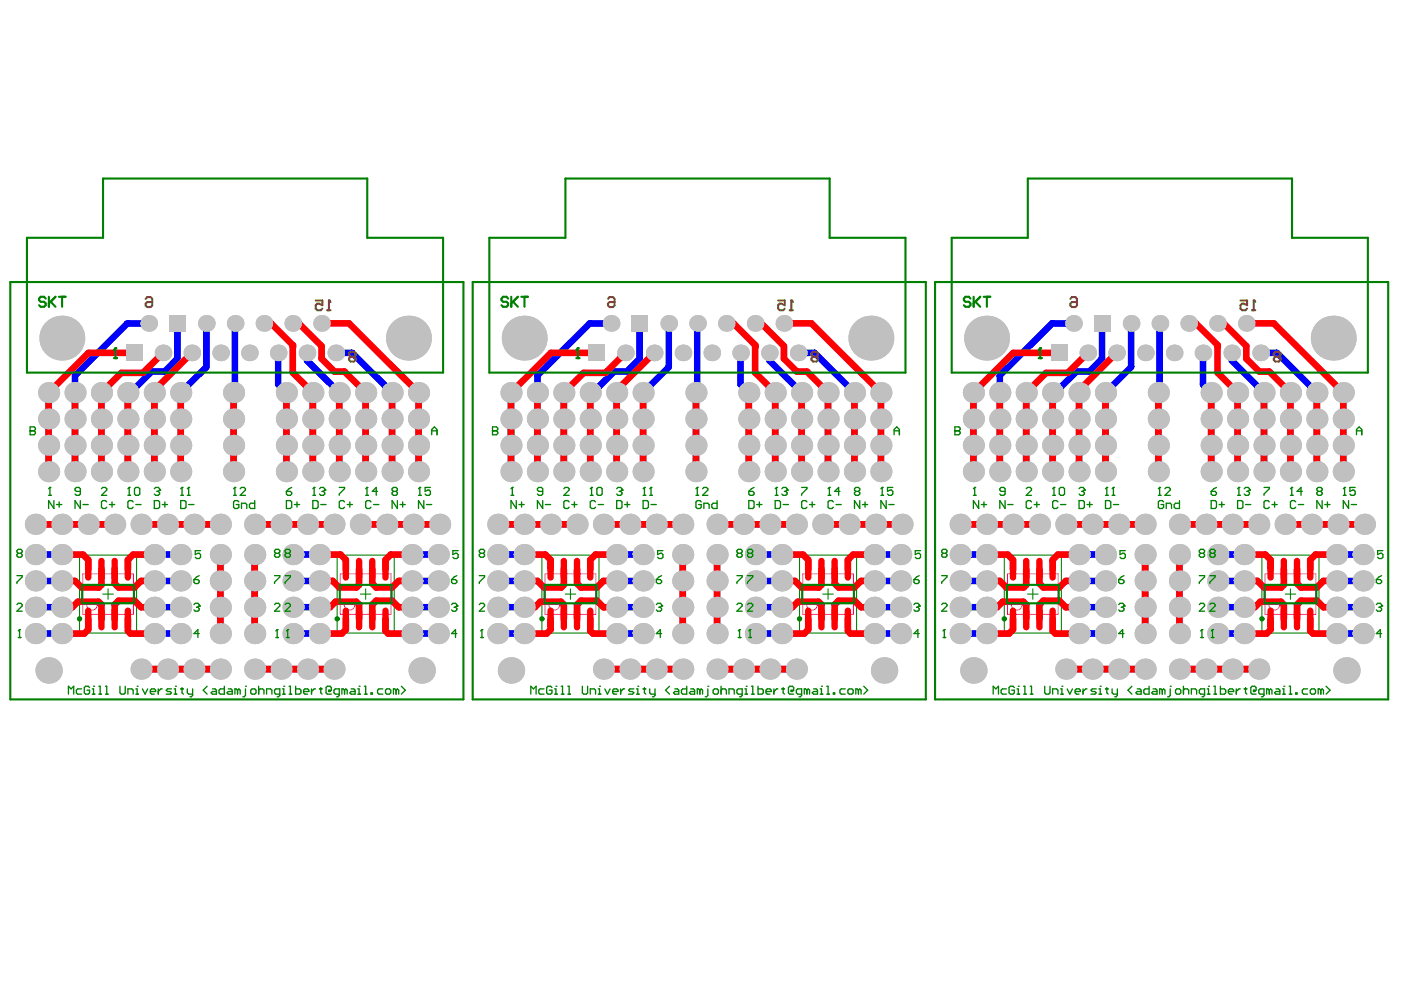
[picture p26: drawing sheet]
<svg xmlns="http://www.w3.org/2000/svg" width="287mm" height="202mm" viewBox="0 0 287 202" stroke-linecap="round" stroke-linejoin="round" font-family="sans-serif">
<g fill="none" stroke="#008000" stroke-width=".22">
<path d="M16.3 113.7h11.7v16h-11.7zM69 113.7h11.7v16h-11.7zM110.9 113.7h11.7v16h-11.7zM163.7 113.7h11.7v16h-11.7zM205.6 113.7h11.7v16h-11.7zM258.3 113.7h11.7v16h-11.7zM21 121.7h2.2M22.1 120.6v2.1M73.8 121.7h2.1M74.9 120.6v2.1M115.7 121.7h2.2M116.8 120.6v2.1"/>
<path d="M168.4 121.7h2.2M169.5 120.6v2.1M210.4 121.7h2.1M211.4 120.6v2.1M263.1 121.7h2.2M264.2 120.6v2.1"/>
</g>
<g fill="none" stroke="#f0f" stroke-width=".22">
<path d="M16.9 117.5h10.4v8.3h-10.4zM69.7 117.5h10.4v8.3h-10.4zM111.6 117.5h10.4v8.3h-10.4zM164.3 117.5h10.4v8.3h-10.4zM206.2 117.5h10.4v8.3h-10.4zM259 117.5h10.4v8.3h-10.4z"/>
<circle cx="18.8" cy="123.9" r="1.08"/>
<circle cx="71.6" cy="123.9" r="1.08"/>
<circle cx="113.5" cy="123.9" r="1.08"/>
<circle cx="166.2" cy="123.9" r="1.08"/>
<circle cx="208.1" cy="123.9" r="1.08"/>
<circle cx="260.9" cy="123.9" r="1.08"/>
</g>
<g fill="none" stroke="#00f" stroke-width="1.4">
<path d="M30.5 66.2h-4.4l-10.7 10.7v19.7M33.4 72.3v.9M36.3 66.2v7.3l-2.6 2.6h-2.7l-4.8 4.9v15.6M39.3 72.3v1M42.2 66.2v9l-5.2 5.2v16.2M48.1 66.2v13.9l-.3 .3v16.2M57 72.3v6.4l1.6 1.7v16.2M59.9 66.2h1M62.9 72.3v1.5l6.6 6.6v16.2M68.7 72.3h3.4l8.2 8.1v16.2M125.1 66.2h-4.4l-10.7 10.7v19.7M128 72.3v.9"/>
<path d="M131 66.2v7.3l-2.6 2.6h-2.7l-4.9 4.9v15.6M133.9 72.3v1M136.9 66.2v9l-5.2 5.2v16.2M142.8 66.2l-.1 13.9-.2 .3v16.2M151.6 72.3v6.4l1.7 1.7v16.2M154.6 66.2h1M157.5 72.3v1.5l6.6 6.6v16.2M163.4 72.3h3.4l8.1 8.1v16.2M219.8 66.2h-4.4l-10.7 10.7v19.7M222.7 72.3v.9M225.7 66.2l-.1 7.3-2.6 2.6h-2.6l-4.9 4.9v15.6M228.6 72.3v1"/>
<path d="M231.6 66.2v9l-5.3 5.2v16.2M237.5 66.2l-.1 13.9-.3 .3v16.2M246.3 72.3v6.4l1.6 1.7v16.2M249.2 66.2h1M252.2 72.3v1.5l6.6 6.6v16.2M258.1 72.3h3.3l8.2 8.1v16.2M10 80.4v16.2M20.8 80.4v16.2M32.1 80.4h-.5v16.2M64 80.4v16.2M74.9 80.4v16.2M85.7 80.4v16.2"/>
<path d="M104.6 80.4v16.2M115.4 80.4v16.2M126.8 80.4h-.6v16.2M158.7 80.4v16.2M169.5 80.4v16.2M180.3 80.4v16.2M199.3 80.4v16.2M210.1 80.4v16.2M221.4 80.4h-.5v16.2M253.4 80.4v16.2M264.2 80.4v16.2M275 80.4v16.2"/>
<path d="M7.2 107.4h16.3M7.2 113.6h5.5M7.2 119h5.5M28.9 107.4h16.2M31.6 113.6h5.4M31.6 119h5.4M45.1 113.6v16.2M52.1 107.4h16.3M52.1 113.6v16.2M60 113.6h5.4M60 119h5.4M73.8 107.4h16.2"/>
<path d="M84.3 113.6h5.4M84.3 119h5.4M101.9 107.4h16.2M101.9 113.6h5.4M101.9 119h5.4M123.5 107.4h16.3M126.2 113.6h5.5M126.2 119h5.5M139.8 113.6v16.2M146.8 107.4h16.2M146.8 113.6v16.2M154.6 113.6h5.5"/>
<path d="M154.6 119h5.5M168.4 107.4h16.3M179 113.6h5.4M179 119h5.4M196.6 107.4h16.2M196.6 113.6h5.4M196.6 119h5.4M218.2 107.4h16.2M220.9 113.6h5.4M220.9 119h5.4M234.4 113.6v16.2M241.5 107.4h16.2"/>
<path d="M241.5 113.6v16.2M249.3 113.6h5.4M249.3 119h5.4M263.1 107.4h16.2M273.6 113.6h5.5M273.6 119h5.5M7.2 124.4h5.5M7.2 129.8h5.5M28.9 137h16.2M31.6 124.4h5.4M31.6 129.8h5.4M52.1 137h16.3"/>
<path d="M60 124.4h5.4M60 129.8h5.4M84.3 124.4h5.4M84.3 129.8h5.4M101.9 124.4h5.4M101.9 129.8h5.4M123.5 137h16.3M126.2 124.4h5.5M126.2 129.8h5.5M146.8 137h16.2M154.6 124.4h5.5M154.6 129.8h5.5"/>
<path d="M179 124.4h5.4M179 129.8h5.4M196.6 124.4h5.4M196.6 129.8h5.4M218.2 137h16.2M220.9 124.4h5.4M220.9 129.8h5.4M241.5 137h16.2M249.3 124.4h5.4M249.3 129.8h5.4M273.6 124.4h5.5M273.6 129.8h5.5"/>
</g>
<g fill="#c0c0c0">
<circle cx="86.3" cy="137.3" r="2.7"/>
<circle cx="10" cy="137.3" r="2.7"/>
<circle cx="52.1" cy="137" r="2.16"/>
<circle cx="63" cy="137" r="2.16"/>
<circle cx="68.4" cy="137" r="2.16"/>
<circle cx="57.6" cy="137" r="2.16"/>
<circle cx="28.9" cy="137" r="2.16"/>
<circle cx="39.7" cy="137" r="2.16"/>
<circle cx="45.1" cy="137" r="2.16"/>
<circle cx="34.3" cy="137" r="2.16"/>
<circle cx="65.4" cy="129.8" r="2.16"/>
<circle cx="33.4" cy="72.3" r="1.7"/>
<circle cx="39.3" cy="72.3" r="1.7"/>
<circle cx="45.2" cy="72.3" r="1.7"/>
<circle cx="51.1" cy="72.3" r="1.7"/>
<circle cx="57" cy="72.3" r="1.7"/>
<circle cx="62.9" cy="72.3" r="1.7"/>
<circle cx="68.7" cy="72.3" r="1.7"/>
<circle cx="30.5" cy="66.2" r="1.7"/>
<circle cx="42.2" cy="66.2" r="1.7"/>
<circle cx="48.1" cy="66.2" r="1.7"/>
<circle cx="54" cy="66.2" r="1.7"/>
<circle cx="59.9" cy="66.2" r="1.7"/>
<circle cx="65.8" cy="66.2" r="1.7"/>
<circle cx="83.6" cy="69.2" r="4.6"/>
<circle cx="12.7" cy="69.2" r="4.6"/>
<circle cx="7.2" cy="107.4" r="2.16"/>
<circle cx="73.8" cy="107.4" r="2.16"/>
<circle cx="18.1" cy="107.4" r="2.16"/>
<circle cx="84.6" cy="107.4" r="2.16"/>
<circle cx="23.5" cy="107.4" r="2.16"/>
<circle cx="90" cy="107.4" r="2.16"/>
<circle cx="12.7" cy="107.4" r="2.16"/>
<circle cx="79.2" cy="107.4" r="2.16"/>
<circle cx="89.7" cy="129.8" r="2.16"/>
<circle cx="37" cy="129.8" r="2.16"/>
<circle cx="84.3" cy="129.8" r="2.16"/>
<circle cx="31.6" cy="129.8" r="2.16"/>
<circle cx="89.7" cy="113.6" r="2.16"/>
<circle cx="37" cy="113.6" r="2.16"/>
<circle cx="84.3" cy="113.6" r="2.16"/>
<circle cx="31.6" cy="113.6" r="2.16"/>
<circle cx="12.7" cy="129.8" r="2.16"/>
<circle cx="60" cy="129.8" r="2.16"/>
<circle cx="7.2" cy="129.8" r="2.16"/>
<circle cx="84.3" cy="119" r="2.16"/>
<circle cx="31.6" cy="119" r="2.16"/>
<circle cx="89.7" cy="124.4" r="2.16"/>
<circle cx="37" cy="124.4" r="2.16"/>
<circle cx="89.7" cy="119" r="2.16"/>
<circle cx="37" cy="119" r="2.16"/>
<circle cx="84.3" cy="124.4" r="2.16"/>
<circle cx="31.6" cy="124.4" r="2.16"/>
<circle cx="60" cy="113.6" r="2.16"/>
<circle cx="7.2" cy="113.6" r="2.16"/>
<circle cx="65.4" cy="113.6" r="2.16"/>
<circle cx="12.7" cy="113.6" r="2.16"/>
<circle cx="65.4" cy="124.4" r="2.16"/>
<circle cx="12.7" cy="124.4" r="2.16"/>
<circle cx="60" cy="124.4" r="2.16"/>
<circle cx="7.2" cy="124.4" r="2.16"/>
<circle cx="60" cy="119" r="2.16"/>
<circle cx="7.2" cy="119" r="2.16"/>
<circle cx="65.4" cy="119" r="2.16"/>
<circle cx="12.7" cy="119" r="2.16"/>
<circle cx="52.1" cy="129.8" r="2.16"/>
<circle cx="45.1" cy="129.8" r="2.16"/>
<circle cx="28.9" cy="107.4" r="2.16"/>
<circle cx="52.1" cy="107.4" r="2.16"/>
<circle cx="52.1" cy="113.6" r="2.16"/>
<circle cx="45.1" cy="124.4" r="2.16"/>
<circle cx="39.7" cy="107.4" r="2.16"/>
<circle cx="63" cy="107.4" r="2.16"/>
<circle cx="52.1" cy="119" r="2.16"/>
<circle cx="45.1" cy="119" r="2.16"/>
<circle cx="45.1" cy="107.4" r="2.16"/>
<circle cx="68.4" cy="107.4" r="2.16"/>
<circle cx="52.1" cy="124.4" r="2.16"/>
<circle cx="45.1" cy="113.6" r="2.16"/>
<circle cx="34.3" cy="107.4" r="2.16"/>
<circle cx="57.6" cy="107.4" r="2.16"/>
<circle cx="80.3" cy="85.8" r="2.16"/>
<circle cx="10" cy="80.4" r="2.16"/>
<circle cx="20.8" cy="80.4" r="2.16"/>
<circle cx="31.6" cy="80.4" r="2.16"/>
<circle cx="58.6" cy="80.4" r="2.16"/>
<circle cx="69.5" cy="80.4" r="2.16"/>
<circle cx="15.4" cy="80.4" r="2.16"/>
<circle cx="26.2" cy="85.8" r="2.16"/>
<circle cx="37" cy="80.4" r="2.16"/>
<circle cx="47.8" cy="80.4" r="2.16"/>
<circle cx="64" cy="80.4" r="2.16"/>
<circle cx="74.9" cy="80.4" r="2.16"/>
<circle cx="85.7" cy="85.8" r="2.16"/>
<circle cx="10" cy="91.2" r="2.16"/>
<circle cx="20.8" cy="85.8" r="2.16"/>
<circle cx="31.6" cy="85.8" r="2.16"/>
<circle cx="58.6" cy="85.8" r="2.16"/>
<circle cx="69.5" cy="85.8" r="2.16"/>
<circle cx="80.3" cy="80.4" r="2.16"/>
<circle cx="15.4" cy="91.2" r="2.16"/>
<circle cx="26.2" cy="91.2" r="2.16"/>
<circle cx="37" cy="85.8" r="2.16"/>
<circle cx="47.8" cy="85.8" r="2.16"/>
<circle cx="64" cy="85.8" r="2.16"/>
<circle cx="74.9" cy="91.2" r="2.16"/>
<circle cx="85.7" cy="91.2" r="2.16"/>
<circle cx="10" cy="96.6" r="2.16"/>
<circle cx="20.8" cy="91.2" r="2.16"/>
<circle cx="31.6" cy="91.2" r="2.16"/>
<circle cx="58.6" cy="91.2" r="2.16"/>
<circle cx="69.5" cy="91.2" r="2.16"/>
<circle cx="80.3" cy="96.6" r="2.16"/>
<circle cx="15.4" cy="96.6" r="2.16"/>
<circle cx="26.2" cy="96.6" r="2.16"/>
<circle cx="37" cy="91.2" r="2.16"/>
<circle cx="47.8" cy="91.2" r="2.16"/>
<circle cx="64" cy="91.2" r="2.16"/>
<circle cx="74.9" cy="85.8" r="2.16"/>
<circle cx="85.7" cy="96.6" r="2.16"/>
<circle cx="10" cy="85.8" r="2.16"/>
<circle cx="20.8" cy="96.6" r="2.16"/>
<circle cx="31.6" cy="96.6" r="2.16"/>
<circle cx="58.6" cy="96.6" r="2.16"/>
<circle cx="69.5" cy="96.6" r="2.16"/>
<circle cx="80.3" cy="91.2" r="2.16"/>
<circle cx="15.4" cy="85.8" r="2.16"/>
<circle cx="26.2" cy="80.4" r="2.16"/>
<circle cx="37" cy="96.6" r="2.16"/>
<circle cx="47.8" cy="96.6" r="2.16"/>
<circle cx="64" cy="96.6" r="2.16"/>
<circle cx="74.9" cy="96.6" r="2.16"/>
<circle cx="85.7" cy="80.4" r="2.16"/>
<circle cx="181" cy="137.3" r="2.7"/>
<circle cx="104.6" cy="137.3" r="2.7"/>
<circle cx="146.8" cy="137" r="2.16"/>
<circle cx="157.6" cy="137" r="2.16"/>
<circle cx="163" cy="137" r="2.16"/>
<circle cx="152.2" cy="137" r="2.16"/>
<circle cx="123.5" cy="137" r="2.16"/>
<circle cx="134.4" cy="137" r="2.16"/>
<circle cx="139.8" cy="137" r="2.16"/>
<circle cx="129" cy="137" r="2.16"/>
<circle cx="160.1" cy="129.8" r="2.16"/>
<circle cx="128" cy="72.3" r="1.7"/>
<circle cx="133.9" cy="72.3" r="1.7"/>
<circle cx="139.8" cy="72.3" r="1.7"/>
<circle cx="145.7" cy="72.3" r="1.7"/>
<circle cx="151.6" cy="72.3" r="1.7"/>
<circle cx="157.5" cy="72.3" r="1.7"/>
<circle cx="163.4" cy="72.3" r="1.7"/>
<circle cx="125.1" cy="66.2" r="1.7"/>
<circle cx="136.9" cy="66.2" r="1.7"/>
<circle cx="142.8" cy="66.2" r="1.7"/>
<circle cx="148.7" cy="66.2" r="1.7"/>
<circle cx="154.6" cy="66.2" r="1.7"/>
<circle cx="160.5" cy="66.2" r="1.7"/>
<circle cx="178.3" cy="69.2" r="4.6"/>
<circle cx="107.3" cy="69.2" r="4.6"/>
<circle cx="101.9" cy="107.4" r="2.16"/>
<circle cx="168.4" cy="107.4" r="2.16"/>
<circle cx="112.7" cy="107.4" r="2.16"/>
<circle cx="179.3" cy="107.4" r="2.16"/>
<circle cx="118.1" cy="107.4" r="2.16"/>
<circle cx="184.7" cy="107.4" r="2.16"/>
<circle cx="107.3" cy="107.4" r="2.16"/>
<circle cx="173.8" cy="107.4" r="2.16"/>
<circle cx="184.4" cy="129.8" r="2.16"/>
<circle cx="131.7" cy="129.8" r="2.16"/>
<circle cx="179" cy="129.8" r="2.16"/>
<circle cx="126.2" cy="129.8" r="2.16"/>
<circle cx="184.4" cy="113.6" r="2.16"/>
<circle cx="131.7" cy="113.6" r="2.16"/>
<circle cx="179" cy="113.6" r="2.16"/>
<circle cx="126.2" cy="113.6" r="2.16"/>
<circle cx="107.3" cy="129.8" r="2.16"/>
<circle cx="154.6" cy="129.8" r="2.16"/>
<circle cx="101.9" cy="129.8" r="2.16"/>
<circle cx="179" cy="119" r="2.16"/>
<circle cx="126.2" cy="119" r="2.16"/>
<circle cx="184.4" cy="124.4" r="2.16"/>
<circle cx="131.7" cy="124.4" r="2.16"/>
<circle cx="184.4" cy="119" r="2.16"/>
<circle cx="131.7" cy="119" r="2.16"/>
<circle cx="179" cy="124.4" r="2.16"/>
<circle cx="126.2" cy="124.4" r="2.16"/>
<circle cx="154.6" cy="113.6" r="2.16"/>
<circle cx="101.9" cy="113.6" r="2.16"/>
<circle cx="160.1" cy="113.6" r="2.16"/>
<circle cx="107.3" cy="113.6" r="2.16"/>
<circle cx="160.1" cy="124.4" r="2.16"/>
<circle cx="107.3" cy="124.4" r="2.16"/>
<circle cx="154.6" cy="124.4" r="2.16"/>
<circle cx="101.9" cy="124.4" r="2.16"/>
<circle cx="154.6" cy="119" r="2.16"/>
<circle cx="101.9" cy="119" r="2.16"/>
<circle cx="160.1" cy="119" r="2.16"/>
<circle cx="107.3" cy="119" r="2.16"/>
<circle cx="146.8" cy="129.8" r="2.16"/>
<circle cx="139.8" cy="129.8" r="2.16"/>
<circle cx="123.5" cy="107.4" r="2.16"/>
<circle cx="146.8" cy="107.4" r="2.16"/>
<circle cx="146.8" cy="113.6" r="2.16"/>
<circle cx="139.8" cy="124.4" r="2.16"/>
<circle cx="134.4" cy="107.4" r="2.16"/>
<circle cx="157.6" cy="107.4" r="2.16"/>
<circle cx="146.8" cy="119" r="2.16"/>
<circle cx="139.8" cy="119" r="2.16"/>
<circle cx="139.8" cy="107.4" r="2.16"/>
<circle cx="163" cy="107.4" r="2.16"/>
<circle cx="146.8" cy="124.4" r="2.16"/>
<circle cx="139.8" cy="113.6" r="2.16"/>
<circle cx="129" cy="107.4" r="2.16"/>
<circle cx="152.2" cy="107.4" r="2.16"/>
<circle cx="174.9" cy="85.8" r="2.16"/>
<circle cx="104.6" cy="80.4" r="2.16"/>
<circle cx="115.4" cy="80.4" r="2.16"/>
<circle cx="126.2" cy="80.4" r="2.16"/>
<circle cx="153.3" cy="80.4" r="2.16"/>
<circle cx="164.1" cy="80.4" r="2.16"/>
<circle cx="110" cy="80.4" r="2.16"/>
<circle cx="120.8" cy="85.8" r="2.16"/>
<circle cx="131.7" cy="80.4" r="2.16"/>
<circle cx="142.5" cy="80.4" r="2.16"/>
<circle cx="158.7" cy="80.4" r="2.16"/>
<circle cx="169.5" cy="80.4" r="2.16"/>
<circle cx="180.3" cy="85.8" r="2.16"/>
<circle cx="104.6" cy="91.2" r="2.16"/>
<circle cx="115.4" cy="85.8" r="2.16"/>
<circle cx="126.2" cy="85.8" r="2.16"/>
<circle cx="153.3" cy="85.8" r="2.16"/>
<circle cx="164.1" cy="85.8" r="2.16"/>
<circle cx="174.9" cy="80.4" r="2.16"/>
<circle cx="110" cy="91.2" r="2.16"/>
<circle cx="120.8" cy="91.2" r="2.16"/>
<circle cx="131.7" cy="85.8" r="2.16"/>
<circle cx="142.5" cy="85.8" r="2.16"/>
<circle cx="158.7" cy="85.8" r="2.16"/>
<circle cx="169.5" cy="91.2" r="2.16"/>
<circle cx="180.3" cy="91.2" r="2.16"/>
<circle cx="104.6" cy="96.6" r="2.16"/>
<circle cx="115.4" cy="91.2" r="2.16"/>
<circle cx="126.2" cy="91.2" r="2.16"/>
<circle cx="153.3" cy="91.2" r="2.16"/>
<circle cx="164.1" cy="91.2" r="2.16"/>
<circle cx="174.9" cy="96.6" r="2.16"/>
<circle cx="110" cy="96.6" r="2.16"/>
<circle cx="120.8" cy="96.6" r="2.16"/>
<circle cx="131.7" cy="91.2" r="2.16"/>
<circle cx="142.5" cy="91.2" r="2.16"/>
<circle cx="158.7" cy="91.2" r="2.16"/>
<circle cx="169.5" cy="85.8" r="2.16"/>
<circle cx="180.3" cy="96.6" r="2.16"/>
<circle cx="104.6" cy="85.8" r="2.16"/>
<circle cx="115.4" cy="96.6" r="2.16"/>
<circle cx="126.2" cy="96.6" r="2.16"/>
<circle cx="153.3" cy="96.6" r="2.16"/>
<circle cx="164.1" cy="96.6" r="2.16"/>
<circle cx="174.9" cy="91.2" r="2.16"/>
<circle cx="110" cy="85.8" r="2.16"/>
<circle cx="120.8" cy="80.4" r="2.16"/>
<circle cx="131.7" cy="96.6" r="2.16"/>
<circle cx="142.5" cy="96.6" r="2.16"/>
<circle cx="158.7" cy="96.6" r="2.16"/>
<circle cx="169.5" cy="96.6" r="2.16"/>
<circle cx="180.3" cy="80.4" r="2.16"/>
<circle cx="275.6" cy="137.3" r="2.7"/>
<circle cx="199.3" cy="137.3" r="2.7"/>
<circle cx="241.5" cy="137" r="2.16"/>
<circle cx="252.3" cy="137" r="2.16"/>
<circle cx="257.7" cy="137" r="2.16"/>
<circle cx="246.9" cy="137" r="2.16"/>
<circle cx="218.2" cy="137" r="2.16"/>
<circle cx="229" cy="137" r="2.16"/>
<circle cx="234.4" cy="137" r="2.16"/>
<circle cx="223.6" cy="137" r="2.16"/>
<circle cx="254.7" cy="129.8" r="2.16"/>
<circle cx="222.7" cy="72.3" r="1.7"/>
<circle cx="228.6" cy="72.3" r="1.7"/>
<circle cx="234.5" cy="72.3" r="1.7"/>
<circle cx="240.4" cy="72.3" r="1.7"/>
<circle cx="246.3" cy="72.3" r="1.7"/>
<circle cx="252.2" cy="72.3" r="1.7"/>
<circle cx="258.1" cy="72.3" r="1.7"/>
<circle cx="219.8" cy="66.2" r="1.7"/>
<circle cx="231.6" cy="66.2" r="1.7"/>
<circle cx="237.5" cy="66.2" r="1.7"/>
<circle cx="243.4" cy="66.2" r="1.7"/>
<circle cx="249.2" cy="66.2" r="1.7"/>
<circle cx="255.1" cy="66.2" r="1.7"/>
<circle cx="272.9" cy="69.2" r="4.6"/>
<circle cx="202" cy="69.2" r="4.6"/>
<circle cx="196.6" cy="107.4" r="2.16"/>
<circle cx="263.1" cy="107.4" r="2.16"/>
<circle cx="207.4" cy="107.4" r="2.16"/>
<circle cx="273.9" cy="107.4" r="2.16"/>
<circle cx="212.8" cy="107.4" r="2.16"/>
<circle cx="279.3" cy="107.4" r="2.16"/>
<circle cx="202" cy="107.4" r="2.16"/>
<circle cx="268.5" cy="107.4" r="2.16"/>
<circle cx="279.1" cy="129.8" r="2.16"/>
<circle cx="226.3" cy="129.8" r="2.16"/>
<circle cx="273.6" cy="129.8" r="2.16"/>
<circle cx="220.9" cy="129.8" r="2.16"/>
<circle cx="279.1" cy="113.6" r="2.16"/>
<circle cx="226.3" cy="113.6" r="2.16"/>
<circle cx="273.6" cy="113.6" r="2.16"/>
<circle cx="220.9" cy="113.6" r="2.16"/>
<circle cx="202" cy="129.8" r="2.16"/>
<circle cx="249.3" cy="129.8" r="2.16"/>
<circle cx="196.6" cy="129.8" r="2.16"/>
<circle cx="273.6" cy="119" r="2.16"/>
<circle cx="220.9" cy="119" r="2.16"/>
<circle cx="279.1" cy="124.4" r="2.16"/>
<circle cx="226.3" cy="124.4" r="2.16"/>
<circle cx="279.1" cy="119" r="2.16"/>
<circle cx="226.3" cy="119" r="2.16"/>
<circle cx="273.6" cy="124.4" r="2.16"/>
<circle cx="220.9" cy="124.4" r="2.16"/>
<circle cx="249.3" cy="113.6" r="2.16"/>
<circle cx="196.6" cy="113.6" r="2.16"/>
<circle cx="254.7" cy="113.6" r="2.16"/>
<circle cx="202" cy="113.6" r="2.16"/>
<circle cx="254.7" cy="124.4" r="2.16"/>
<circle cx="202" cy="124.4" r="2.16"/>
<circle cx="249.3" cy="124.4" r="2.16"/>
<circle cx="196.6" cy="124.4" r="2.16"/>
<circle cx="249.3" cy="119" r="2.16"/>
<circle cx="196.6" cy="119" r="2.16"/>
<circle cx="254.7" cy="119" r="2.16"/>
<circle cx="202" cy="119" r="2.16"/>
<circle cx="241.5" cy="129.8" r="2.16"/>
<circle cx="234.4" cy="129.8" r="2.16"/>
<circle cx="218.2" cy="107.4" r="2.16"/>
<circle cx="241.5" cy="107.4" r="2.16"/>
<circle cx="241.5" cy="113.6" r="2.16"/>
<circle cx="234.4" cy="124.4" r="2.16"/>
<circle cx="229" cy="107.4" r="2.16"/>
<circle cx="252.3" cy="107.4" r="2.16"/>
<circle cx="241.5" cy="119" r="2.16"/>
<circle cx="234.4" cy="119" r="2.16"/>
<circle cx="234.4" cy="107.4" r="2.16"/>
<circle cx="257.7" cy="107.4" r="2.16"/>
<circle cx="241.5" cy="124.4" r="2.16"/>
<circle cx="234.4" cy="113.6" r="2.16"/>
<circle cx="223.6" cy="107.4" r="2.16"/>
<circle cx="246.9" cy="107.4" r="2.16"/>
<circle cx="269.6" cy="85.8" r="2.16"/>
<circle cx="199.3" cy="80.4" r="2.16"/>
<circle cx="210.1" cy="80.4" r="2.16"/>
<circle cx="220.9" cy="80.4" r="2.16"/>
<circle cx="247.9" cy="80.4" r="2.16"/>
<circle cx="258.8" cy="80.4" r="2.16"/>
<circle cx="204.7" cy="80.4" r="2.16"/>
<circle cx="215.5" cy="85.8" r="2.16"/>
<circle cx="226.3" cy="80.4" r="2.16"/>
<circle cx="237.1" cy="80.4" r="2.16"/>
<circle cx="253.4" cy="80.4" r="2.16"/>
<circle cx="264.2" cy="80.4" r="2.16"/>
<circle cx="275" cy="85.8" r="2.16"/>
<circle cx="199.3" cy="91.2" r="2.16"/>
<circle cx="210.1" cy="85.8" r="2.16"/>
<circle cx="220.9" cy="85.8" r="2.16"/>
<circle cx="247.9" cy="85.8" r="2.16"/>
<circle cx="258.8" cy="85.8" r="2.16"/>
<circle cx="269.6" cy="80.4" r="2.16"/>
<circle cx="204.7" cy="91.2" r="2.16"/>
<circle cx="215.5" cy="91.2" r="2.16"/>
<circle cx="226.3" cy="85.8" r="2.16"/>
<circle cx="237.1" cy="85.8" r="2.16"/>
<circle cx="253.4" cy="85.8" r="2.16"/>
<circle cx="264.2" cy="91.2" r="2.16"/>
<circle cx="275" cy="91.2" r="2.16"/>
<circle cx="199.3" cy="96.6" r="2.16"/>
<circle cx="210.1" cy="91.2" r="2.16"/>
<circle cx="220.9" cy="91.2" r="2.16"/>
<circle cx="247.9" cy="91.2" r="2.16"/>
<circle cx="258.8" cy="91.2" r="2.16"/>
<circle cx="269.6" cy="96.6" r="2.16"/>
<circle cx="204.7" cy="96.6" r="2.16"/>
<circle cx="215.5" cy="96.6" r="2.16"/>
<circle cx="226.3" cy="91.2" r="2.16"/>
<circle cx="237.1" cy="91.2" r="2.16"/>
<circle cx="253.4" cy="91.2" r="2.16"/>
<circle cx="264.2" cy="85.8" r="2.16"/>
<circle cx="275" cy="96.6" r="2.16"/>
<circle cx="199.3" cy="85.8" r="2.16"/>
<circle cx="210.1" cy="96.6" r="2.16"/>
<circle cx="220.9" cy="96.6" r="2.16"/>
<circle cx="247.9" cy="96.6" r="2.16"/>
<circle cx="258.8" cy="96.6" r="2.16"/>
<circle cx="269.6" cy="91.2" r="2.16"/>
<circle cx="204.7" cy="85.8" r="2.16"/>
<circle cx="215.5" cy="80.4" r="2.16"/>
<circle cx="226.3" cy="96.6" r="2.16"/>
<circle cx="237.1" cy="96.6" r="2.16"/>
<circle cx="253.4" cy="96.6" r="2.16"/>
<circle cx="264.2" cy="96.6" r="2.16"/>
<circle cx="275" cy="80.4" r="2.16"/>
</g>
<g fill="#c0c0c0">
<path d="M25.8 70.5h3.4v3.4h-3.4z" fill-rule="evenodd"/>
<path d="M34.6 64.5h3.4v3.4h-3.4z" fill-rule="evenodd"/>
<path d="M120.5 70.5h3.4v3.4h-3.4z" fill-rule="evenodd"/>
<path d="M129.3 64.5h3.4v3.4h-3.4z" fill-rule="evenodd"/>
<path d="M215.1 70.5h3.4v3.4h-3.4z" fill-rule="evenodd"/>
<path d="M223.9 64.5h3.4v3.4h-3.4z" fill-rule="evenodd"/>
</g>
<path d="M36.3 66.2h.1M15.6 80.1l-.2 .3" fill="none" stroke="#f00" stroke-width="1.4"/>
<circle cx="54" cy="66.2" r=".68" fill="#f00"/>
<g fill="none" stroke="#f00" stroke-width="1.4">
<path d="M27.5 72.3h-9.4l-8.1 8.1v16.2M33.4 72.3l-4.1 4.1h-4.5l-4 4v16.2M39.3 72.3l-7.7 7.6v16.7M54 66.2h1.5l4.5 4.5-.1 5.6 4.1 4.1v16.2M59.9 66.2h1.3l4.6 4.7v2.6l2.7 2.6h2l4.4 4.3v16.2M65.8 66.2h5.7l14.2 14.2v16.2M131 66.2h.1M15.4 80.4v16.2M26.2 80.4v16.2M37 80.4v16.2M47.8 80.4v16.2M58.6 80.4v16.2"/>
<path d="M69.5 80.4v16.2M80.3 80.4v16.2M110.3 80.1l-.3 .3M7.2 107.4h16.3M12.7 113.6h4.3l1.1 1.1v1.9M20.8 116.6v3.2l-.6 .5h-3.5l-1.3-1.3h-2.7M23.5 116.6v2.9l.8 .8h3.2l1.4-1.3h2.7M28.9 107.4h16.2M31.6 113.6h-4.3l-1.1 1.1v1.9M45.1 113.6v16.2M52.1 107.4h16.3M52.1 113.6v16.2"/>
<path d="M65.4 113.6h4.3l1.1 1.1v1.9M73.5 116.6v3.2l-.5 .5h-3.5l-1.4-1.3h-2.7M73.8 107.4h16.2M76.2 116.6v2.9l.8 .8h3.3l1.3-1.3h2.7M84.3 113.6h-4.3l-1.1 1.1v1.9M12.7 124.4h2.1l1.2-1.2h4.2l.6 .6v2.9M18.1 126.7v2.3l-.8 .8h-4.6M26.2 126.7v2.5l.5 .6h4.9M28.9 137h16.2M31.6 124.4h-2.7l-1.4-1.4h-3.2l-.8 .8v2.9M52.1 137h16.3M65.4 124.4h2.2l1.1-1.2h4.2l.6 .6v2.9"/>
<path d="M70.8 126.7v2.3l-.8 .8h-4.6M78.9 126.7v2.5l.6 .6h4.8M84.3 124.4h-2.7l-1.3-1.4h-3.3l-.8 .8v2.9"/>
</g>
<circle cx="148.7" cy="66.2" r=".68" fill="#f00"/>
<g fill="none" stroke="#f00" stroke-width="1.4">
<path d="M122.1 72.3h-9.3l-8.2 8.1v16.2M128 72.3l-4.1 4.1h-4.4l-4.1 4v16.2M133.9 72.3l-7.7 7.6v16.7M148.7 66.2h1.5l4.4 4.5v5.6l4.1 4.1v16.2M154.6 66.2h1.2l4.7 4.7v2.6l2.6 2.6h2.1l4.3 4.3v16.2M160.5 66.2h5.6l14.2 14.2v16.2M225.6 66.2h.1M110 80.4v16.2M120.8 80.4v16.2M131.7 80.4v16.2M142.5 80.4v16.2M153.3 80.4v16.2"/>
<path d="M164.1 80.4v16.2M174.9 80.4v16.2M204.9 80.1l-.2 .3M101.9 107.4h16.2M107.3 113.6h4.3l1.1 1.1v1.9M115.4 116.6v3.2l-.5 .5h-3.5l-1.4-1.3h-2.7M118.1 116.6v2.9l.8 .8h3.3l1.3-1.3h2.7M123.5 107.4h16.3M126.2 113.6h-4.3l-1.1 1.1v1.9M139.8 113.6v16.2M146.8 107.4h16.2M146.8 113.6v16.2"/>
<path d="M160.1 113.6h4.3l1.1 1.1v1.9M168.2 116.6v3.2l-.6 .5h-3.5l-1.3-1.3h-2.7M168.4 107.4h16.3M170.9 116.6v2.9l.8 .8h3.2l1.4-1.3h2.7M179 113.6h-4.3l-1.1 1.1v1.9M107.3 124.4h2.2l1.1-1.2h4.2l.6 .6v2.9M112.7 126.7v2.3l-.8 .8h-4.6M120.8 126.7v2.5l.6 .6h4.8M123.5 137h16.3M126.2 124.4h-2.7l-1.3-1.4h-3.3l-.8 .8v2.9M146.8 137h16.2M160.1 124.4h2.1l1.2-1.2h4.2l.6 .6v2.9"/>
<path d="M165.5 126.7v2.3l-.9 .8h-4.5M173.6 126.7v2.5l.5 .6h4.9M179 124.4h-2.7l-1.4-1.4h-3.2l-.8 .8v2.9"/>
</g>
<circle cx="243.4" cy="66.2" r=".68" fill="#f00"/>
<g fill="none" stroke="#f00" stroke-width="1.4">
<path d="M216.8 72.3h-9.4l-8.1 8.1v16.2M222.7 72.3l-4.1 4.1h-4.5l-4 4v16.2M228.6 72.3l-7.7 7.6v16.7M243.4 66.2h1.4l4.5 4.5-.1 5.6 4.2 4.1v16.2M249.2 66.2h1.3l4.6 4.7v2.6l2.7 2.6h2l4.4 4.3v16.2M255.1 66.2h5.7l14.2 14.2v16.2M204.7 80.4v16.2M215.5 80.4v16.2M226.3 80.4v16.2M237.1 80.4v16.2M247.9 80.4v16.2M258.8 80.4v16.2"/>
<path d="M269.6 80.4v16.2M196.6 107.4h16.2M202 113.6h4.3l1.1 1.1v1.9M210.1 116.6v3.2l-.6 .5h-3.5l-1.3-1.3h-2.7M212.8 116.6v2.9l.8 .8h3.2l1.4-1.3h2.7M218.2 107.4h16.2M220.9 113.6h-4.3l-1.1 1.1v1.9M234.4 113.6v16.2M241.5 107.4h16.2M241.5 113.6v16.2M254.7 113.6h4.3l1.1 1.1v1.9M262.8 116.6v3.2l-.5 .5h-3.5l-1.4-1.3h-2.7"/>
<path d="M263.1 107.4h16.2M265.5 116.6v2.9l.8 .8h3.3l1.3-1.3h2.7M273.6 113.6h-4.3l-1.1 1.1v1.9M202 124.4h2.1l1.2-1.2h4.2l.6 .6v2.9M207.4 126.7v2.3l-.8 .8h-4.6M215.5 126.7v2.5l.5 .6h4.9M218.2 137h16.2M220.9 124.4h-2.7l-1.4-1.4h-3.2l-.8 .8v2.9M241.5 137h16.2M254.7 124.4h2.2l1.1-1.2h4.2l.6 .6v2.9M260.1 126.7v2.3l-.8 .8h-4.6M268.2 126.7v2.5l.6 .6h4.8"/>
<path d="M273.6 124.4h-2.7l-1.3-1.4h-3.3l-.8 .8v2.9"/>
</g>
<g fill="#c0c0c0">
<circle cx="86.3" cy="137.3" r="2.7"/>
<circle cx="10" cy="137.3" r="2.7"/>
<circle cx="52.1" cy="137" r="2.16"/>
<circle cx="63" cy="137" r="2.16"/>
<circle cx="68.4" cy="137" r="2.16"/>
<circle cx="57.6" cy="137" r="2.16"/>
<circle cx="28.9" cy="137" r="2.16"/>
<circle cx="39.7" cy="137" r="2.16"/>
<circle cx="45.1" cy="137" r="2.16"/>
<circle cx="34.3" cy="137" r="2.16"/>
<circle cx="65.4" cy="129.8" r="2.16"/>
<circle cx="33.4" cy="72.3" r="1.7"/>
<circle cx="39.3" cy="72.3" r="1.7"/>
<circle cx="45.2" cy="72.3" r="1.7"/>
<circle cx="51.1" cy="72.3" r="1.7"/>
<circle cx="57" cy="72.3" r="1.7"/>
<circle cx="62.9" cy="72.3" r="1.7"/>
<circle cx="68.7" cy="72.3" r="1.7"/>
<circle cx="30.5" cy="66.2" r="1.7"/>
<circle cx="42.2" cy="66.2" r="1.7"/>
<circle cx="48.1" cy="66.2" r="1.7"/>
<circle cx="54" cy="66.2" r="1.7"/>
<circle cx="59.9" cy="66.2" r="1.7"/>
<circle cx="65.8" cy="66.2" r="1.7"/>
<circle cx="83.6" cy="69.2" r="4.6"/>
<circle cx="12.7" cy="69.2" r="4.6"/>
<circle cx="7.2" cy="107.4" r="2.16"/>
<circle cx="73.8" cy="107.4" r="2.16"/>
<circle cx="18.1" cy="107.4" r="2.16"/>
<circle cx="84.6" cy="107.4" r="2.16"/>
<circle cx="23.5" cy="107.4" r="2.16"/>
<circle cx="90" cy="107.4" r="2.16"/>
<circle cx="12.7" cy="107.4" r="2.16"/>
<circle cx="79.2" cy="107.4" r="2.16"/>
<circle cx="89.7" cy="129.8" r="2.16"/>
<circle cx="37" cy="129.8" r="2.16"/>
<circle cx="84.3" cy="129.8" r="2.16"/>
<circle cx="31.6" cy="129.8" r="2.16"/>
<circle cx="89.7" cy="113.6" r="2.16"/>
<circle cx="37" cy="113.6" r="2.16"/>
<circle cx="84.3" cy="113.6" r="2.16"/>
<circle cx="31.6" cy="113.6" r="2.16"/>
<circle cx="12.7" cy="129.8" r="2.16"/>
<circle cx="60" cy="129.8" r="2.16"/>
<circle cx="7.2" cy="129.8" r="2.16"/>
<circle cx="84.3" cy="119" r="2.16"/>
<circle cx="31.6" cy="119" r="2.16"/>
<circle cx="89.7" cy="124.4" r="2.16"/>
<circle cx="37" cy="124.4" r="2.16"/>
<circle cx="89.7" cy="119" r="2.16"/>
<circle cx="37" cy="119" r="2.16"/>
<circle cx="84.3" cy="124.4" r="2.16"/>
<circle cx="31.6" cy="124.4" r="2.16"/>
<circle cx="60" cy="113.6" r="2.16"/>
<circle cx="7.2" cy="113.6" r="2.16"/>
<circle cx="65.4" cy="113.6" r="2.16"/>
<circle cx="12.7" cy="113.6" r="2.16"/>
<circle cx="65.4" cy="124.4" r="2.16"/>
<circle cx="12.7" cy="124.4" r="2.16"/>
<circle cx="60" cy="124.4" r="2.16"/>
<circle cx="7.2" cy="124.4" r="2.16"/>
<circle cx="60" cy="119" r="2.16"/>
<circle cx="7.2" cy="119" r="2.16"/>
<circle cx="65.4" cy="119" r="2.16"/>
<circle cx="12.7" cy="119" r="2.16"/>
<circle cx="52.1" cy="129.8" r="2.16"/>
<circle cx="45.1" cy="129.8" r="2.16"/>
<circle cx="28.9" cy="107.4" r="2.16"/>
<circle cx="52.1" cy="107.4" r="2.16"/>
<circle cx="52.1" cy="113.6" r="2.16"/>
<circle cx="45.1" cy="124.4" r="2.16"/>
<circle cx="39.7" cy="107.4" r="2.16"/>
<circle cx="63" cy="107.4" r="2.16"/>
<circle cx="52.1" cy="119" r="2.16"/>
<circle cx="45.1" cy="119" r="2.16"/>
<circle cx="45.1" cy="107.4" r="2.16"/>
<circle cx="68.4" cy="107.4" r="2.16"/>
<circle cx="52.1" cy="124.4" r="2.16"/>
<circle cx="45.1" cy="113.6" r="2.16"/>
<circle cx="34.3" cy="107.4" r="2.16"/>
<circle cx="57.6" cy="107.4" r="2.16"/>
<circle cx="80.3" cy="85.8" r="2.16"/>
<circle cx="10" cy="80.4" r="2.16"/>
<circle cx="20.8" cy="80.4" r="2.16"/>
<circle cx="31.6" cy="80.4" r="2.16"/>
<circle cx="58.6" cy="80.4" r="2.16"/>
<circle cx="69.5" cy="80.4" r="2.16"/>
<circle cx="15.4" cy="80.4" r="2.16"/>
<circle cx="26.2" cy="85.8" r="2.16"/>
<circle cx="37" cy="80.4" r="2.16"/>
<circle cx="47.8" cy="80.4" r="2.16"/>
<circle cx="64" cy="80.4" r="2.16"/>
<circle cx="74.9" cy="80.4" r="2.16"/>
<circle cx="85.7" cy="85.8" r="2.16"/>
<circle cx="10" cy="91.2" r="2.16"/>
<circle cx="20.8" cy="85.8" r="2.16"/>
<circle cx="31.6" cy="85.8" r="2.16"/>
<circle cx="58.6" cy="85.8" r="2.16"/>
<circle cx="69.5" cy="85.8" r="2.16"/>
<circle cx="80.3" cy="80.4" r="2.16"/>
<circle cx="15.4" cy="91.2" r="2.16"/>
<circle cx="26.2" cy="91.2" r="2.16"/>
<circle cx="37" cy="85.8" r="2.16"/>
<circle cx="47.8" cy="85.8" r="2.16"/>
<circle cx="64" cy="85.8" r="2.16"/>
<circle cx="74.9" cy="91.2" r="2.16"/>
<circle cx="85.7" cy="91.2" r="2.16"/>
<circle cx="10" cy="96.6" r="2.16"/>
<circle cx="20.8" cy="91.2" r="2.16"/>
<circle cx="31.6" cy="91.2" r="2.16"/>
<circle cx="58.6" cy="91.2" r="2.16"/>
<circle cx="69.5" cy="91.2" r="2.16"/>
<circle cx="80.3" cy="96.6" r="2.16"/>
<circle cx="15.4" cy="96.6" r="2.16"/>
<circle cx="26.2" cy="96.6" r="2.16"/>
<circle cx="37" cy="91.2" r="2.16"/>
<circle cx="47.8" cy="91.2" r="2.16"/>
<circle cx="64" cy="91.2" r="2.16"/>
<circle cx="74.9" cy="85.8" r="2.16"/>
<circle cx="85.7" cy="96.6" r="2.16"/>
<circle cx="10" cy="85.8" r="2.16"/>
<circle cx="20.8" cy="96.6" r="2.16"/>
<circle cx="31.6" cy="96.6" r="2.16"/>
<circle cx="58.6" cy="96.6" r="2.16"/>
<circle cx="69.5" cy="96.6" r="2.16"/>
<circle cx="80.3" cy="91.2" r="2.16"/>
<circle cx="15.4" cy="85.8" r="2.16"/>
<circle cx="26.2" cy="80.4" r="2.16"/>
<circle cx="37" cy="96.6" r="2.16"/>
<circle cx="47.8" cy="96.6" r="2.16"/>
<circle cx="64" cy="96.6" r="2.16"/>
<circle cx="74.9" cy="96.6" r="2.16"/>
<circle cx="85.7" cy="80.4" r="2.16"/>
<circle cx="181" cy="137.3" r="2.7"/>
<circle cx="104.6" cy="137.3" r="2.7"/>
<circle cx="146.8" cy="137" r="2.16"/>
<circle cx="157.6" cy="137" r="2.16"/>
<circle cx="163" cy="137" r="2.16"/>
<circle cx="152.2" cy="137" r="2.16"/>
<circle cx="123.5" cy="137" r="2.16"/>
<circle cx="134.4" cy="137" r="2.16"/>
<circle cx="139.8" cy="137" r="2.16"/>
<circle cx="129" cy="137" r="2.16"/>
<circle cx="160.1" cy="129.8" r="2.16"/>
<circle cx="128" cy="72.3" r="1.7"/>
<circle cx="133.9" cy="72.3" r="1.7"/>
<circle cx="139.8" cy="72.3" r="1.7"/>
<circle cx="145.7" cy="72.3" r="1.7"/>
<circle cx="151.6" cy="72.3" r="1.7"/>
<circle cx="157.5" cy="72.3" r="1.7"/>
<circle cx="163.4" cy="72.3" r="1.7"/>
<circle cx="125.1" cy="66.2" r="1.7"/>
<circle cx="136.9" cy="66.2" r="1.7"/>
<circle cx="142.8" cy="66.2" r="1.7"/>
<circle cx="148.7" cy="66.2" r="1.7"/>
<circle cx="154.6" cy="66.2" r="1.7"/>
<circle cx="160.5" cy="66.2" r="1.7"/>
<circle cx="178.3" cy="69.2" r="4.6"/>
<circle cx="107.3" cy="69.2" r="4.6"/>
<circle cx="101.9" cy="107.4" r="2.16"/>
<circle cx="168.4" cy="107.4" r="2.16"/>
<circle cx="112.7" cy="107.4" r="2.16"/>
<circle cx="179.3" cy="107.4" r="2.16"/>
<circle cx="118.1" cy="107.4" r="2.16"/>
<circle cx="184.7" cy="107.4" r="2.16"/>
<circle cx="107.3" cy="107.4" r="2.16"/>
<circle cx="173.8" cy="107.4" r="2.16"/>
<circle cx="184.4" cy="129.8" r="2.16"/>
<circle cx="131.7" cy="129.8" r="2.16"/>
<circle cx="179" cy="129.8" r="2.16"/>
<circle cx="126.2" cy="129.8" r="2.16"/>
<circle cx="184.4" cy="113.6" r="2.16"/>
<circle cx="131.7" cy="113.6" r="2.16"/>
<circle cx="179" cy="113.6" r="2.16"/>
<circle cx="126.2" cy="113.6" r="2.16"/>
<circle cx="107.3" cy="129.8" r="2.16"/>
<circle cx="154.6" cy="129.8" r="2.16"/>
<circle cx="101.9" cy="129.8" r="2.16"/>
<circle cx="179" cy="119" r="2.16"/>
<circle cx="126.2" cy="119" r="2.16"/>
<circle cx="184.4" cy="124.4" r="2.16"/>
<circle cx="131.7" cy="124.4" r="2.16"/>
<circle cx="184.4" cy="119" r="2.16"/>
<circle cx="131.7" cy="119" r="2.16"/>
<circle cx="179" cy="124.4" r="2.16"/>
<circle cx="126.2" cy="124.4" r="2.16"/>
<circle cx="154.6" cy="113.6" r="2.16"/>
<circle cx="101.9" cy="113.6" r="2.16"/>
<circle cx="160.1" cy="113.6" r="2.16"/>
<circle cx="107.3" cy="113.6" r="2.16"/>
<circle cx="160.1" cy="124.4" r="2.16"/>
<circle cx="107.3" cy="124.4" r="2.16"/>
<circle cx="154.6" cy="124.4" r="2.16"/>
<circle cx="101.9" cy="124.4" r="2.16"/>
<circle cx="154.6" cy="119" r="2.16"/>
<circle cx="101.9" cy="119" r="2.16"/>
<circle cx="160.1" cy="119" r="2.16"/>
<circle cx="107.3" cy="119" r="2.16"/>
<circle cx="146.8" cy="129.8" r="2.16"/>
<circle cx="139.8" cy="129.8" r="2.16"/>
<circle cx="123.5" cy="107.4" r="2.16"/>
<circle cx="146.8" cy="107.4" r="2.16"/>
<circle cx="146.8" cy="113.6" r="2.16"/>
<circle cx="139.8" cy="124.4" r="2.16"/>
<circle cx="134.4" cy="107.4" r="2.16"/>
<circle cx="157.6" cy="107.4" r="2.16"/>
<circle cx="146.8" cy="119" r="2.16"/>
<circle cx="139.8" cy="119" r="2.16"/>
<circle cx="139.8" cy="107.4" r="2.16"/>
<circle cx="163" cy="107.4" r="2.16"/>
<circle cx="146.8" cy="124.4" r="2.16"/>
<circle cx="139.8" cy="113.6" r="2.16"/>
<circle cx="129" cy="107.4" r="2.16"/>
<circle cx="152.2" cy="107.4" r="2.16"/>
<circle cx="174.9" cy="85.8" r="2.16"/>
<circle cx="104.6" cy="80.4" r="2.16"/>
<circle cx="115.4" cy="80.4" r="2.16"/>
<circle cx="126.2" cy="80.4" r="2.16"/>
<circle cx="153.3" cy="80.4" r="2.16"/>
<circle cx="164.1" cy="80.4" r="2.16"/>
<circle cx="110" cy="80.4" r="2.16"/>
<circle cx="120.8" cy="85.8" r="2.16"/>
<circle cx="131.7" cy="80.4" r="2.16"/>
<circle cx="142.5" cy="80.4" r="2.16"/>
<circle cx="158.7" cy="80.4" r="2.16"/>
<circle cx="169.5" cy="80.4" r="2.16"/>
<circle cx="180.3" cy="85.8" r="2.16"/>
<circle cx="104.6" cy="91.2" r="2.16"/>
<circle cx="115.4" cy="85.8" r="2.16"/>
<circle cx="126.2" cy="85.8" r="2.16"/>
<circle cx="153.3" cy="85.8" r="2.16"/>
<circle cx="164.1" cy="85.8" r="2.16"/>
<circle cx="174.9" cy="80.4" r="2.16"/>
<circle cx="110" cy="91.2" r="2.16"/>
<circle cx="120.8" cy="91.2" r="2.16"/>
<circle cx="131.7" cy="85.8" r="2.16"/>
<circle cx="142.5" cy="85.8" r="2.16"/>
<circle cx="158.7" cy="85.8" r="2.16"/>
<circle cx="169.5" cy="91.2" r="2.16"/>
<circle cx="180.3" cy="91.2" r="2.16"/>
<circle cx="104.6" cy="96.6" r="2.16"/>
<circle cx="115.4" cy="91.2" r="2.16"/>
<circle cx="126.2" cy="91.2" r="2.16"/>
<circle cx="153.3" cy="91.2" r="2.16"/>
<circle cx="164.1" cy="91.2" r="2.16"/>
<circle cx="174.9" cy="96.6" r="2.16"/>
<circle cx="110" cy="96.6" r="2.16"/>
<circle cx="120.8" cy="96.6" r="2.16"/>
<circle cx="131.7" cy="91.2" r="2.16"/>
<circle cx="142.5" cy="91.2" r="2.16"/>
<circle cx="158.7" cy="91.2" r="2.16"/>
<circle cx="169.5" cy="85.8" r="2.16"/>
<circle cx="180.3" cy="96.6" r="2.16"/>
<circle cx="104.6" cy="85.8" r="2.16"/>
<circle cx="115.4" cy="96.6" r="2.16"/>
<circle cx="126.2" cy="96.6" r="2.16"/>
<circle cx="153.3" cy="96.6" r="2.16"/>
<circle cx="164.1" cy="96.6" r="2.16"/>
<circle cx="174.9" cy="91.2" r="2.16"/>
<circle cx="110" cy="85.8" r="2.16"/>
<circle cx="120.8" cy="80.4" r="2.16"/>
<circle cx="131.7" cy="96.6" r="2.16"/>
<circle cx="142.5" cy="96.6" r="2.16"/>
<circle cx="158.7" cy="96.6" r="2.16"/>
<circle cx="169.5" cy="96.6" r="2.16"/>
<circle cx="180.3" cy="80.4" r="2.16"/>
<circle cx="275.6" cy="137.3" r="2.7"/>
<circle cx="199.3" cy="137.3" r="2.7"/>
<circle cx="241.5" cy="137" r="2.16"/>
<circle cx="252.3" cy="137" r="2.16"/>
<circle cx="257.7" cy="137" r="2.16"/>
<circle cx="246.9" cy="137" r="2.16"/>
<circle cx="218.2" cy="137" r="2.16"/>
<circle cx="229" cy="137" r="2.16"/>
<circle cx="234.4" cy="137" r="2.16"/>
<circle cx="223.6" cy="137" r="2.16"/>
<circle cx="254.7" cy="129.8" r="2.16"/>
<circle cx="222.7" cy="72.3" r="1.7"/>
<circle cx="228.6" cy="72.3" r="1.7"/>
<circle cx="234.5" cy="72.3" r="1.7"/>
<circle cx="240.4" cy="72.3" r="1.7"/>
<circle cx="246.3" cy="72.3" r="1.7"/>
<circle cx="252.2" cy="72.3" r="1.7"/>
<circle cx="258.1" cy="72.3" r="1.7"/>
<circle cx="219.8" cy="66.2" r="1.7"/>
<circle cx="231.6" cy="66.2" r="1.7"/>
<circle cx="237.5" cy="66.2" r="1.7"/>
<circle cx="243.4" cy="66.2" r="1.7"/>
<circle cx="249.2" cy="66.2" r="1.7"/>
<circle cx="255.1" cy="66.2" r="1.7"/>
<circle cx="272.9" cy="69.2" r="4.6"/>
<circle cx="202" cy="69.2" r="4.6"/>
<circle cx="196.6" cy="107.4" r="2.16"/>
<circle cx="263.1" cy="107.4" r="2.16"/>
<circle cx="207.4" cy="107.4" r="2.16"/>
<circle cx="273.9" cy="107.4" r="2.16"/>
<circle cx="212.8" cy="107.4" r="2.16"/>
<circle cx="279.3" cy="107.4" r="2.16"/>
<circle cx="202" cy="107.4" r="2.16"/>
<circle cx="268.5" cy="107.4" r="2.16"/>
<circle cx="279.1" cy="129.8" r="2.16"/>
<circle cx="226.3" cy="129.8" r="2.16"/>
<circle cx="273.6" cy="129.8" r="2.16"/>
<circle cx="220.9" cy="129.8" r="2.16"/>
<circle cx="279.1" cy="113.6" r="2.16"/>
<circle cx="226.3" cy="113.6" r="2.16"/>
<circle cx="273.6" cy="113.6" r="2.16"/>
<circle cx="220.9" cy="113.6" r="2.16"/>
<circle cx="202" cy="129.8" r="2.16"/>
<circle cx="249.3" cy="129.8" r="2.16"/>
<circle cx="196.6" cy="129.8" r="2.16"/>
<circle cx="273.6" cy="119" r="2.16"/>
<circle cx="220.9" cy="119" r="2.16"/>
<circle cx="279.1" cy="124.4" r="2.16"/>
<circle cx="226.3" cy="124.4" r="2.16"/>
<circle cx="279.1" cy="119" r="2.16"/>
<circle cx="226.3" cy="119" r="2.16"/>
<circle cx="273.6" cy="124.4" r="2.16"/>
<circle cx="220.9" cy="124.4" r="2.16"/>
<circle cx="249.3" cy="113.6" r="2.16"/>
<circle cx="196.6" cy="113.6" r="2.16"/>
<circle cx="254.7" cy="113.6" r="2.16"/>
<circle cx="202" cy="113.6" r="2.16"/>
<circle cx="254.7" cy="124.4" r="2.16"/>
<circle cx="202" cy="124.4" r="2.16"/>
<circle cx="249.3" cy="124.4" r="2.16"/>
<circle cx="196.6" cy="124.4" r="2.16"/>
<circle cx="249.3" cy="119" r="2.16"/>
<circle cx="196.6" cy="119" r="2.16"/>
<circle cx="254.7" cy="119" r="2.16"/>
<circle cx="202" cy="119" r="2.16"/>
<circle cx="241.5" cy="129.8" r="2.16"/>
<circle cx="234.4" cy="129.8" r="2.16"/>
<circle cx="218.2" cy="107.4" r="2.16"/>
<circle cx="241.5" cy="107.4" r="2.16"/>
<circle cx="241.5" cy="113.6" r="2.16"/>
<circle cx="234.4" cy="124.4" r="2.16"/>
<circle cx="229" cy="107.4" r="2.16"/>
<circle cx="252.3" cy="107.4" r="2.16"/>
<circle cx="241.5" cy="119" r="2.16"/>
<circle cx="234.4" cy="119" r="2.16"/>
<circle cx="234.4" cy="107.4" r="2.16"/>
<circle cx="257.7" cy="107.4" r="2.16"/>
<circle cx="241.5" cy="124.4" r="2.16"/>
<circle cx="234.4" cy="113.6" r="2.16"/>
<circle cx="223.6" cy="107.4" r="2.16"/>
<circle cx="246.9" cy="107.4" r="2.16"/>
<circle cx="269.6" cy="85.8" r="2.16"/>
<circle cx="199.3" cy="80.4" r="2.16"/>
<circle cx="210.1" cy="80.4" r="2.16"/>
<circle cx="220.9" cy="80.4" r="2.16"/>
<circle cx="247.9" cy="80.4" r="2.16"/>
<circle cx="258.8" cy="80.4" r="2.16"/>
<circle cx="204.7" cy="80.4" r="2.16"/>
<circle cx="215.5" cy="85.8" r="2.16"/>
<circle cx="226.3" cy="80.4" r="2.16"/>
<circle cx="237.1" cy="80.4" r="2.16"/>
<circle cx="253.4" cy="80.4" r="2.16"/>
<circle cx="264.2" cy="80.4" r="2.16"/>
<circle cx="275" cy="85.8" r="2.16"/>
<circle cx="199.3" cy="91.2" r="2.16"/>
<circle cx="210.1" cy="85.8" r="2.16"/>
<circle cx="220.9" cy="85.8" r="2.16"/>
<circle cx="247.9" cy="85.8" r="2.16"/>
<circle cx="258.8" cy="85.8" r="2.16"/>
<circle cx="269.6" cy="80.4" r="2.16"/>
<circle cx="204.7" cy="91.2" r="2.16"/>
<circle cx="215.5" cy="91.2" r="2.16"/>
<circle cx="226.3" cy="85.8" r="2.16"/>
<circle cx="237.1" cy="85.8" r="2.16"/>
<circle cx="253.4" cy="85.8" r="2.16"/>
<circle cx="264.2" cy="91.2" r="2.16"/>
<circle cx="275" cy="91.2" r="2.16"/>
<circle cx="199.3" cy="96.6" r="2.16"/>
<circle cx="210.1" cy="91.2" r="2.16"/>
<circle cx="220.9" cy="91.2" r="2.16"/>
<circle cx="247.9" cy="91.2" r="2.16"/>
<circle cx="258.8" cy="91.2" r="2.16"/>
<circle cx="269.6" cy="96.6" r="2.16"/>
<circle cx="204.7" cy="96.6" r="2.16"/>
<circle cx="215.5" cy="96.6" r="2.16"/>
<circle cx="226.3" cy="91.2" r="2.16"/>
<circle cx="237.1" cy="91.2" r="2.16"/>
<circle cx="253.4" cy="91.2" r="2.16"/>
<circle cx="264.2" cy="85.8" r="2.16"/>
<circle cx="275" cy="96.6" r="2.16"/>
<circle cx="199.3" cy="85.8" r="2.16"/>
<circle cx="210.1" cy="96.6" r="2.16"/>
<circle cx="220.9" cy="96.6" r="2.16"/>
<circle cx="247.9" cy="96.6" r="2.16"/>
<circle cx="258.8" cy="96.6" r="2.16"/>
<circle cx="269.6" cy="91.2" r="2.16"/>
<circle cx="204.7" cy="85.8" r="2.16"/>
<circle cx="215.5" cy="80.4" r="2.16"/>
<circle cx="226.3" cy="96.6" r="2.16"/>
<circle cx="237.1" cy="96.6" r="2.16"/>
<circle cx="253.4" cy="96.6" r="2.16"/>
<circle cx="264.2" cy="96.6" r="2.16"/>
<circle cx="275" cy="80.4" r="2.16"/>
</g>
<g fill="#c0c0c0">
<path d="M25.8 70.5h3.4v3.4h-3.4z" fill-rule="evenodd"/>
<path d="M34.6 64.5h3.4v3.4h-3.4z" fill-rule="evenodd"/>
<path d="M120.5 70.5h3.4v3.4h-3.4z" fill-rule="evenodd"/>
<path d="M129.3 64.5h3.4v3.4h-3.4z" fill-rule="evenodd"/>
<path d="M215.1 70.5h3.4v3.4h-3.4z" fill-rule="evenodd"/>
<path d="M223.9 64.5h3.4v3.4h-3.4z" fill-rule="evenodd"/>
</g>
<g fill="none" stroke="#f00" stroke-width="1.3">
<path d="M18.1 114.9v3.4M20.8 114.9v3.4M23.5 114.9v3.4M26.2 114.9v3.4M70.8 114.9v3.4M73.5 114.9v3.4M76.2 114.9v3.4M78.9 114.9v3.4M112.7 114.9v3.4M115.4 114.9v3.4M118.1 114.9v3.4M120.8 114.9v3.4"/>
<path d="M165.5 114.9v3.4M168.2 114.9v3.4M170.9 114.9v3.4M173.6 114.9v3.4M207.4 114.9v3.4M210.1 114.9v3.4M212.8 114.9v3.4M215.5 114.9v3.4M260.1 114.9v3.4M262.8 114.9v3.4M265.5 114.9v3.4M268.2 114.9v3.4"/>
<path d="M18.1 125.1v3.4M20.8 125.1v3.4M23.5 125.1v3.4M26.2 125.1v3.4M70.8 125.1v3.4M73.5 125.1v3.4M76.2 125.1v3.4M78.9 125.1v3.4M112.7 125.1v3.4M115.4 125.1v3.4M118.1 125.1v3.4M120.8 125.1v3.4"/>
<path d="M165.5 125.1v3.4M168.2 125.1v3.4M170.9 125.1v3.4M173.6 125.1v3.4M207.4 125.1v3.4M210.1 125.1v3.4M212.8 125.1v3.4M215.5 125.1v3.4M260.1 125.1v3.4M262.8 125.1v3.4M265.5 125.1v3.4M268.2 125.1v3.4"/>
</g>
<path d="M67 63.5h.7M67.3 61.5v2" fill="none" stroke="#808000" stroke-width=".43"/>
<circle cx="67.3" cy="61.5" r=".22" fill="#808000"/>
<path d="M29.8 61.2l.3-.4h.7l.4 .4v1.4l-.4 .3h-.7l-.3-.3v-.4l.3-.3h1.1M64.6 61.5h1.4v1l-1-.3-.4 .3v.7l.4 .3h.7l.3-.3M67.3 61.5l.4 .4M71.8 73.1l-.3-.4v-.3l.3-.3h.7l.3 .3v.3l-.3 .4M71.8 73.1l-.3 .3v.3l.3 .3h.7l.3-.3v-.3l-.3-.3M71.8 73.1h.7M161.7 63.5h.6M162 61.5v2" fill="none" stroke="#808000" stroke-width=".43"/>
<circle cx="162" cy="61.5" r=".22" fill="#808000"/>
<path d="M124.5 61.2l.3-.4h.7l.3 .4v1.4l-.3 .3h-.7l-.3-.3v-.4l.3-.3h1M159.3 61.5h1.3v1l-.7-.3h-.3l-.3 .3v.7l.3 .3h.7l.3-.3M162 61.5l.3 .4M166.4 73.1l-.3-.4v-.3l.3-.3h.7l.4 .3v.3l-.4 .4M166.4 73.1l-.3 .3v.3l.3 .3h.7l.4-.3v-.3l-.4-.3M166.4 73.1h.7M256.3 63.5h.7M256.7 61.5v2" fill="none" stroke="#808000" stroke-width=".43"/>
<circle cx="256.7" cy="61.5" r=".22" fill="#808000"/>
<path d="M219.1 61.2l.3-.4h.7l.4 .4v1.4l-.4 .3h-.7l-.3-.3v-.4l.3-.3h1.1M254 61.5h1.3v1l-.7-.3h-.3l-.3 .3v.7l.3 .3h.7l.3-.3M256.7 61.5l.3 .4M261.1 73.1l-.3-.4v-.3l.3-.3h.7l.3 .3v.3l-.3 .4M261.1 73.1l-.3 .3v.3l.3 .3h.7l.3-.3v-.3l-.3-.3M261.1 73.1h.7" fill="none" stroke="#808000" stroke-width=".43"/>
<g fill="none" stroke="#008000" stroke-width=".43">
<path d="M2.1 57.8h92.8v85.4h-92.8zM5.5 48.7h15.6v-12.1h54.1v12.1h15.5v27.6h-85.2zM96.8 57.8h92.7v85.4h-92.7zM100.2 48.7h15.6v-12.1h54v12.1h15.6v27.6h-85.2zM191.4 57.8h92.8v85.4h-92.8zM194.8 48.7h15.6v-12.1h54.1v12.1h15.5v27.6h-85.2zM23.3 73.3h.7M23.6 71.3v2M16.8 119.8h10.6v3.8h-10.6zM69.6 119.8h10.6v3.8h-10.6zM111.5 119.8h10.6v3.8h-10.6zM164.2 119.8h10.6v3.8h-10.6z"/>
<path d="M206.1 119.8h10.6v3.8h-10.6zM258.9 119.8h10.6v3.8h-10.6z"/>
</g>
<g fill="none" stroke="#008000" stroke-width=".27">
<path d="M6.2 88.2h.1M6.2 87.4h.8l.2 .3v.3l-.2 .2 .2 .3v.3l-.2 .2h-.8zM6.2 88.2h.8M10.2 99.8h.1M10.2 99.8v1.6M10.2 99.8l-.2 .3M26.4 99.8h.1M26.4 99.8v1.6M26.4 99.8l-.2 .3M37.3 99.8h.1M37.3 99.8v1.6M37.3 99.8l-.3 .3"/>
<path d="M38.6 99.8h.1M38.6 99.8v1.6M38.6 99.8l-.3 .3M48.1 99.8h.1M48.1 99.8v1.6M48.1 99.8l-.3 .3M59.7 99.8l-.5 .3-.6 .5M64.3 99.8h.1M64.3 99.8v1.6M64.3 99.8l-.3 .3M69.5 99.8h1v.3l-1 1.1v.2M75.1 99.8h.1"/>
<path d="M75.1 99.8v1.6M75.1 99.8l-.2 .3M85.9 99.8h.1M85.9 99.8v1.6M85.9 99.8l-.2 .3M88.1 99.8h-1.1v.8l.8-.2 .3 .2v.6l-.3 .2h-.5l-.3-.2M88.4 88.2h1.1M88.4 89v-1l.5-.6 .6 .6v1M3.5 117.9h1v.3l-1 1v.3M3.7 113.3l-.2-.3v-.2l.2-.3h.6l.2 .3v.2l-.2 .3M3.7 113.3l-.2 .3v.3l.2 .2h.6l.2-.2v-.3l-.2-.3M3.7 113.3h.6"/>
<path d="M10 101.4h.5M11 102.5v1.6l-1-1.6v1.6M11.6 103.3h1.1M12.1 102.8v1.1M16.4 100.6h-.8l-.2-.2v-.3l.2-.3h.6l.2 .3v1.1l-.2 .2h-.6l-.2-.2M16.4 102.5v1.6l-1-1.6v1.6M17 103.3h1.1M20.8 100.1l.2-.3h.6l.3 .3v.3l-1.1 1h1.1M21.9 102.8l-.3-.3h-.6l-.2 .3v1.1l.2 .2h.6l.3-.2M22.4 103.3h1.1M22.9 102.8v1.1M26.2 101.4h.5"/>
<path d="M27.3 102.8l-.3-.3h-.6l-.2 .3v1.1l.2 .2h.6l.3-.2M27.5 100.1l.3-.3h.5l.3 .3v1.1l-.3 .2h-.5l-.3-.2zM27.8 103.3h1.1M31.6 100.1l.3-.3h.5l.3 .3v.3M31.6 102.5h.8l.3 .3v1.1l-.3 .2h-.8zM32.1 100.6h.3M32.4 100.6l.3 .3v.3l-.3 .2h-.5l-.3-.2M32.7 100.4h.1M32.7 100.4l-.3 .2M33.2 103.3h1.1M33.8 102.8v1.1M37 101.4h.5"/>
<path d="M37 102.5h.8l.3 .3v1.1l-.3 .2h-.8zM38.3 101.4h.6M38.6 103.3h1.1M39.7 118.7h.8l.3 .3v.2l-.3 .3h-.5l-.3-.3zM40.8 117.9l-.6 .3-.5 .5M41.1 112.8h-1.1v.8l.5-.3h.3l.3 .3v.5l-.3 .3h-.6l-.2-.3M47.8 101.4h.6M48.9 102.8l-.3-.3h-.5l-.3 .3v1.1l.3 .2h.5l.3-.2v-.6h-.5M49.2 100.1l.2-.3h.6l.2 .3v.3l-1 1h1M49.4 104.1v-1h.8l.3 .2v.8M52.1 102.5v1.6h-.8l-.2-.2v-.6l.2-.2h.8M56.2 117.9h1.1v.3l-1.1 1v.3"/>
<path d="M56.5 113.3l-.3-.3v-.2l.3-.3h.5l.3 .3v.2l-.3 .3M56.5 113.3l-.3 .3v.3l.3 .2h.5l.3-.2v-.3l-.3-.3M56.5 113.3h.5M58.4 117.9h1v.3l-1 1v.3M58.6 100.6h.8l.3 .3v.3l-.3 .2h-.5l-.3-.2zM58.6 102.5h.8l.3 .3v1.1l-.3 .2h-.8zM58.6 113.3l-.2-.3v-.2l.2-.3h.6l.2 .3v.2l-.2 .3M58.6 113.3l-.2 .3v.3l.2 .2h.6l.2-.2v-.3l-.2-.3M58.6 113.3h.6M60.3 103.3h1M60.8 102.8v1.1M64 101.4h.6"/>
<path d="M64 102.5h.9l.2 .3v1.1l-.2 .2h-.9zM65.4 100.1l.3-.3h.5l.3 .3v.3M65.7 103.3h1M65.9 100.6h.3M66.2 100.6l.3 .3v.3l-.3 .2h-.5l-.3-.2M66.5 100.4h.1M66.5 100.4l-.3 .2M70.5 102.8l-.2-.3h-.6l-.2 .3v1.1l.2 .2h.6l.2-.2M71.1 103.3h1.1M71.6 102.8v1.1M74.9 101.4h.5M75.9 102.8l-.2-.3h-.6l-.2 .3v1.1l.2 .2h.6l.2-.2"/>
<path d="M76.5 103.3h1.1M77.3 100.6h-1.1l.8-.8v1.6M80.5 100.6l-.2 .3v.3l.2 .2h.6l.3-.2v-.3l-.3-.3M80.5 100.6l-.2-.2v-.3l.2-.3h.6l.3 .3v.3l-.3 .2M80.5 100.6h.6M81.4 102.5v1.6l-1.1-1.6v1.6M81.9 103.3h1.1M82.4 102.8v1.1M85.7 101.4h.5M86.8 102.5v1.6l-1.1-1.6v1.6M87.3 103.3h1.1M92.4 118.7h.9l.2 .3v.2l-.2 .3h-.6l-.3-.3z"/>
<path d="M93.5 117.9l-.5 .3-.6 .5M93.8 112.8h-1.1v.8l.6-.3h.2l.3 .3v.5l-.3 .3h-.5l-.3-.3M3.5 123.8l.2-.2h.6l.2 .2v.3l-1 1.1h1M3.7 130.6h.6M4 129h.1M4 129v1.6M4 129l-.3 .2M39.7 123.8l.3-.2h.5l.3 .2v.3M40.2 124.4h.3M40.5 124.4l.3 .2v.3l-.3 .3h-.5l-.3-.3M40.8 124.1h.1M40.8 129.8h-1.1l.8-.8v1.6"/>
<path d="M40.8 124.1l-.3 .3M56.2 123.8l.3-.2h.5l.3 .2v.3l-1.1 1.1h1.1M56.5 130.6h.5M56.7 129h.1M56.7 129v1.6M56.7 129l-.2 .2M58.4 123.8l.2-.2h.6l.2 .2v.3l-1 1.1h1M58.6 130.6h.6M58.9 129h.1M58.9 129v1.6M58.9 129l-.3 .2M92.4 123.8l.3-.2h.6l.2 .2v.3"/>
<path d="M93 124.4h.3M93.3 124.4l.2 .2v.3l-.2 .3h-.6l-.3-.3M93.5 124.1h.1M93.5 129.8h-1.1l.9-.8v1.6M93.5 124.1l-.2 .3"/>
</g>
<circle cx="23.6" cy="71.3" r=".22" fill="#008000"/>
<path d="M9.4 61.2l-.4-.4h-.7l-.3 .4v.3l.3 .3h.7l.4 .3v.4l-.4 .3h-.7l-.3-.3M10 60.8v2M10 62.1l1.4-1.3-1 1 1 1M12.1 60.8h1.3M12.7 60.8v2M23.6 71.3l-.3 .4M118 73.3h.6M118.3 71.3v2" fill="none" stroke="#008000" stroke-width=".43"/>
<g fill="none" stroke="#008000" stroke-width=".27">
<path d="M100.8 88.2h.1M100.8 87.4h.8l.3 .3v.3l-.3 .2 .3 .3v.3l-.3 .2h-.8zM100.8 88.2h.8M104.9 99.8h.1M104.9 99.8v1.6M104.9 99.8l-.3 .3M121.1 99.8h.1M121.1 99.8v1.6M121.1 99.8l-.3 .3M131.9 99.8h.1M131.9 99.8v1.6M131.9 99.8l-.2 .3"/>
<path d="M133.3 99.8h.1M133.3 99.8v1.6M133.3 99.8l-.3 .3M142.7 99.8h.1M142.7 99.8v1.6M142.7 99.8l-.2 .3M154.4 99.8l-.6 .3-.5 .5M159 99.8h.1M159 99.8v1.6M159 99.8l-.3 .3M164.1 99.8h1.1v.3l-1.1 1.1v.2M169.8 99.8h.1"/>
<path d="M169.8 99.8v1.6M169.8 99.8l-.3 .3M180.6 99.8h.1M180.6 99.8v1.6M180.6 99.8l-.3 .3M182.8 99.8h-1.1v.8l.5-.2h.3l.3 .2v.6l-.3 .2h-.5l-.3-.2M183 88.2h1.1M183 89v-1l.6-.6 .5 .6v1M98.1 117.9h1.1v.3l-1.1 1v.3M98.4 113.3l-.3-.3v-.2l.3-.3h.5l.3 .3v.2l-.3 .3M98.4 113.3l-.3 .3v.3l.3 .2h.5l.3-.2v-.3l-.3-.3M98.4 113.3h.5"/>
<path d="M104.6 101.4h.6M105.7 102.5v1.6l-1.1-1.6v1.6M106.2 103.3h1.1M106.8 102.8v1.1M111.1 100.6h-.8l-.3-.2v-.3l.3-.3h.5l.3 .3v1.1l-.3 .2h-.5l-.3-.2M111.1 102.5v1.6l-1.1-1.6v1.6M111.6 103.3h1.1M115.4 100.1l.3-.3h.5l.3 .3v.3l-1.1 1h1.1M116.5 102.8l-.3-.3h-.5l-.3 .3v1.1l.3 .2h.5l.3-.2M117.1 103.3h1M117.6 102.8v1.1M120.8 101.4h.6"/>
<path d="M121.9 102.8l-.3-.3h-.5l-.3 .3v1.1l.3 .2h.5l.3-.2M122.2 100.1l.3-.3h.5l.3 .3v1.1l-.3 .2h-.5l-.3-.2zM122.5 103.3h1M126.2 100.1l.3-.3h.6l.2 .3v.3M126.2 102.5h.9l.2 .3v1.1l-.2 .2h-.9zM126.8 100.6h.3M127.1 100.6l.2 .3v.3l-.2 .2h-.6l-.3-.2M127.3 100.4h.1M127.3 100.4l-.2 .2M127.9 103.3h1.1M128.4 102.8v1.1M131.7 101.4h.5"/>
<path d="M131.7 102.5h.8l.2 .3v1.1l-.2 .2h-.8zM133 101.4h.5M133.3 103.3h1.1M134.4 118.7h.8l.2 .3v.2l-.2 .3h-.6l-.2-.3zM135.4 117.9l-.5 .3-.5 .5M135.7 112.8h-1.1v.8l.6-.3h.2l.3 .3v.5l-.3 .3h-.5l-.3-.3M142.5 101.4h.5M143.6 102.8l-.3-.3h-.6l-.2 .3v1.1l.2 .2h.6l.3-.2v-.6h-.6M143.8 100.1l.3-.3h.5l.3 .3v.3l-1.1 1h1.1M144.1 104.1v-1h.8l.3 .2v.8M146.8 102.5v1.6h-.8l-.3-.2v-.6l.3-.2h.8M150.9 117.9h1v.3l-1 1v.3"/>
<path d="M151.1 113.3l-.2-.3v-.2l.2-.3h.6l.2 .3v.2l-.2 .3M151.1 113.3l-.2 .3v.3l.2 .2h.6l.2-.2v-.3l-.2-.3M151.1 113.3h.6M153 117.9h1.1v.3l-1.1 1v.3M153.3 100.6h.8l.3 .3v.3l-.3 .2h-.5l-.3-.2zM153.3 102.5h.8l.3 .3v1.1l-.3 .2h-.8zM153.3 113.3l-.3-.3v-.2l.3-.3h.5l.3 .3v.2l-.3 .3M153.3 113.3l-.3 .3v.3l.3 .2h.5l.3-.2v-.3l-.3-.3M153.3 113.3h.5M154.9 103.3h1.1M155.5 102.8v1.1M158.7 101.4h.5"/>
<path d="M158.7 102.5h.8l.3 .3v1.1l-.3 .2h-.8zM160.1 100.1l.2-.3h.6l.2 .3v.3M160.3 103.3h1.1M160.6 100.6h.3M160.9 100.6l.2 .3v.3l-.2 .2h-.6l-.2-.2M161.1 100.4h.1M161.1 100.4l-.2 .2M165.2 102.8l-.3-.3h-.5l-.3 .3v1.1l.3 .2h.5l.3-.2M165.7 103.3h1.1M166.3 102.8v1.1M169.5 101.4h.6M170.6 102.8l-.3-.3h-.5l-.3 .3v1.1l.3 .2h.5l.3-.2"/>
<path d="M171.1 103.3h1.1M172 100.6h-1.1l.8-.8v1.6M175.2 100.6l-.3 .3v.3l.3 .2h.5l.3-.2v-.3l-.3-.3M175.2 100.6l-.3-.2v-.3l.3-.3h.5l.3 .3v.3l-.3 .2M175.2 100.6h.5M176 102.5v1.6l-1.1-1.6v1.6M176.5 103.3h1.1M177.1 102.8v1.1M180.3 101.4h.6M181.4 102.5v1.6l-1.1-1.6v1.6M182 103.3h1M187.1 118.7h.8l.3 .3v.2l-.3 .3h-.5l-.3-.3z"/>
<path d="M188.2 117.9l-.6 .3-.5 .5M188.4 112.8h-1v.8l.8-.3 .2 .3v.5l-.2 .3h-.6l-.2-.3M98.1 123.8l.3-.2h.5l.3 .2v.3l-1.1 1.1h1.1M98.4 130.6h.5M98.7 129h.1M98.7 129v1.6M98.7 129l-.3 .2M134.4 123.8l.2-.2h.6l.2 .2v.3M134.9 124.4h.3M135.2 124.4l.2 .2v.3l-.2 .3h-.6l-.2-.3M135.4 124.1h.1M135.4 129.8h-1l.8-.8v1.6"/>
<path d="M135.4 124.1l-.2 .3M150.9 123.8l.2-.2h.6l.2 .2v.3l-1 1.1h1M151.1 130.6h.6M151.4 129h.1M151.4 129v1.6M151.4 129l-.3 .2M153 123.8l.3-.2h.5l.3 .2v.3l-1.1 1.1h1.1M153.3 130.6h.5M153.6 129h.1M153.6 129v1.6M153.6 129l-.3 .2M187.1 123.8l.3-.2h.5l.3 .2v.3"/>
<path d="M187.6 124.4h.3M187.9 124.4l.3 .2v.3l-.3 .3h-.5l-.3-.3M188.2 124.1h.1M188.2 129.8h-1.1l.8-.8v1.6M188.2 124.1l-.3 .3M14 142.2v-1.7l.6 .6 .5-.6v1.7M16.7 141.1h-.8l-.3 .3v.5l.3 .3h.8M18.3 140.8l-.2-.3h-.6l-.2 .3v1.1l.2 .3h.6l.2-.3v-.5h-.5M18.9 141.1h.2v1.1M18.9 142.2h.5M19.1 140.5h.1M20.2 142.2h.6"/>
<path d="M20.2 140.5h.3v1.7M21.6 142.2h.5M21.6 140.5h.3v1.7M24.6 140.5v1.4l.2 .3h.6l.2-.3v-1.4M26.2 142.2v-1.1h.8l.3 .3v.8M27.8 141.1h.3v1.1M27.8 142.2h.5M28.1 140.5h.1M29.2 141.1l.5 1.1 .5-1.1M30.8 141.6h1.1v-.2l-.3-.3h-.6l-.2 .3v.5l.2 .3h.6M32.4 141.1v1.1M33.2 141.1h-.3l-.5 .5"/>
<path d="M35.1 141.1h-.8l-.3 .3 .3 .2h.5l.3 .3-.3 .3h-.8M35.6 141.1h.3v1.1M35.6 142.2h.6M35.9 140.5h.1M37 141.1h.5M37.3 140.8v1.1l.2 .3M38.3 141.1v.8l.3 .3h.8M39.4 141.1v1.3l-.2 .3h-.3M42.4 140.5l-.8 .9 .8 .8M43.5 141.1h.5l.3 .3v.8h-.8l-.3-.3 .3-.3h.8M45.9 140.5v1.7h-.8l-.3-.3v-.5l.3-.3h.8M46.7 141.1h.6l.2 .3v.8h-.8l-.2-.3 .2-.3h.8"/>
<path d="M48.6 141.4l-.2-.3h-.3v1.1M48.6 141.4v.8M48.6 141.4l.3-.3 .3 .3v.8M50.2 140.5h.1M50.2 141.1v1.3l-.2 .3h-.3M51.3 141.4l.3-.3h.5l.3 .3v.5l-.3 .3h-.5l-.3-.3zM53 141.4l.2-.3h.6l.2 .3v.8M53 140.5v1.7M54.6 142.2v-1.1h.8l.3 .3v.8M57.3 142.2h-.8l-.3-.3v-.5l.3-.3h.8v1.3l-.3 .3h-.3M57.8 141.1h.3v1.1M57.8 142.2h.6"/>
<path d="M58.1 140.5h.1M59.2 142.2h.5M59.2 140.5h.2v1.7M60.5 140.5v1.7h.8l.3-.3v-.5l-.3-.3h-.8M62.1 141.6h1.1v-.2l-.2-.3h-.6l-.3 .3v.5l.3 .3h.6M63.8 141.1v1.1M64.6 141.1h-.3l-.5 .5M65.4 141.1h.5M65.7 140.8v1.1l.2 .3M67.3 141.4h.3v.2h-.3zM67.6 141.6l.2-.2v-.6l-.2-.3h-.6l-.3 .3v1.1l.3 .3h.8M69.5 142.2h-.9l-.2-.3v-.5l.2-.3h.9v1.3l-.3 .3h-.3"/>
<path d="M70.5 141.4l-.2-.3h-.3v1.1M70.5 141.4l.3-.3 .3 .3v.8M70.5 141.4v.8M71.9 141.1h.5l.3 .3v.8h-.8l-.3-.3 .3-.3h.8M73.2 141.1h.3v1.1M73.2 142.2h.6M73.5 140.5h.1M74.6 142.2h.5M74.6 140.5h.3v1.7M75.9 141.9h.3v.3h-.3zM78.4 141.1h-.8l-.3 .3v.5l.3 .3h.8M78.9 141.4l.3-.3h.5l.3 .3v.5l-.3 .3h-.5l-.3-.3z"/>
<path d="M81.1 141.4l-.3-.3h-.3v1.1M81.1 141.4v.8M81.1 141.4l.3-.3 .2 .3v.8M82.2 140.5l.8 .9-.8 .8"/>
</g>
<circle cx="118.3" cy="71.3" r=".22" fill="#008000"/>
<path d="M104 61.2l-.3-.4h-.7l-.3 .4v.3l.3 .3h.7l.3 .3v.4l-.3 .3h-.7l-.3-.3M104.7 60.8v2M104.7 62.1l1.3-1.3-1 1 1 1M106.7 60.8h1.4M107.4 60.8v2M118.3 71.3l-.3 .4M212.6 73.3h.7M213 71.3v2" fill="none" stroke="#008000" stroke-width=".43"/>
<g fill="none" stroke="#008000" stroke-width=".27">
<path d="M195.5 88.2h.1M195.5 87.4h.8l.3 .3v.3l-.3 .2 .3 .3v.3l-.3 .2h-.8zM195.5 88.2h.8M199.5 99.8h.1M199.5 99.8v1.6M199.5 99.8l-.2 .3M215.8 99.8h.1M215.8 99.8v1.6M215.8 99.8l-.3 .3M226.6 99.8h.1M226.6 99.8v1.6M226.6 99.8l-.3 .3"/>
<path d="M227.9 99.8h.1M227.9 99.8v1.6M227.9 99.8l-.2 .3M237.4 99.8h.1M237.4 99.8v1.6M237.4 99.8l-.3 .3M249 99.8l-.5 .3-.6 .5M253.6 99.8h.1M253.6 99.8v1.6M253.6 99.8l-.2 .3M258.8 99.8h1v.3l-1 1.1v.2M264.4 99.8h.1"/>
<path d="M264.4 99.8v1.6M264.4 99.8l-.2 .3M275.3 99.8h.1M275.3 99.8v1.6M275.3 99.8l-.3 .3M277.4 99.8h-1.1v.8l.6-.2h.3l.2 .2v.6l-.2 .2h-.6l-.3-.2M277.7 88.2h1.1M277.7 89v-1l.5-.6 .6 .6v1M192.8 117.9h1.1v.3l-1.1 1v.3M193 113.3l-.2-.3v-.2l.2-.3h.6l.3 .3v.2l-.3 .3M193 113.3l-.2 .3v.3l.2 .2h.6l.3-.2v-.3l-.3-.3M193 113.3h.6"/>
<path d="M199.3 101.4h.5M200.3 102.5v1.6l-1-1.6v1.6M200.9 103.3h1.1M201.4 102.8v1.1M205.8 100.6h-.9l-.2-.2v-.3l.2-.3h.6l.3 .3v1.1l-.3 .2h-.6l-.2-.2M205.8 102.5v1.6l-1.1-1.6v1.6M206.3 103.3h1.1M210.1 100.1l.3-.3h.5l.3 .3v.3l-1.1 1h1.1M211.2 102.8l-.3-.3h-.5l-.3 .3v1.1l.3 .2h.5l.3-.2M211.7 103.3h1.1M212.2 102.8v1.1M215.5 101.4h.5"/>
<path d="M216.6 102.8l-.3-.3h-.5l-.3 .3v1.1l.3 .2h.5l.3-.2M216.8 100.1l.3-.3h.6l.2 .3v1.1l-.2 .2h-.6l-.3-.2zM217.1 103.3h1.1M220.9 100.1l.3-.3h.5l.3 .3v.3M220.9 102.5h.8l.3 .3v1.1l-.3 .2h-.8zM221.4 100.6h.3M221.7 100.6l.3 .3v.3l-.3 .2h-.5l-.3-.2M222 100.4h.1M222 100.4l-.3 .2M222.5 103.3h1.1M223.1 102.8v1.1M226.3 101.4h.6"/>
<path d="M226.3 102.5h.8l.3 .3v1.1l-.3 .2h-.8zM227.7 101.4h.5M227.9 103.3h1.1M229 118.7h.8l.3 .3v.2l-.3 .3h-.5l-.3-.3zM230.1 117.9l-.5 .3-.6 .5M230.4 112.8h-1.1v.8l.5-.3h.3l.3 .3v.5l-.3 .3h-.5l-.3-.3M237.1 101.4h.6M238.2 102.8l-.3-.3h-.5l-.3 .3v1.1l.3 .2h.5l.3-.2v-.6h-.5M238.5 100.1l.3-.3h.5l.3 .3v.3l-1.1 1h1.1M238.8 104.1v-1h.8l.2 .2v.8M241.5 102.5v1.6h-.9l-.2-.2v-.6l.2-.2h.9M245.5 117.9h1.1v.3l-1.1 1v.3"/>
<path d="M245.8 113.3l-.3-.3v-.2l.3-.3h.5l.3 .3v.2l-.3 .3M245.8 113.3l-.3 .3v.3l.3 .2h.5l.3-.2v-.3l-.3-.3M245.8 113.3h.5M247.7 117.9h1.1v.3l-1.1 1v.3M247.9 100.6h.9l.2 .3v.3l-.2 .2h-.6l-.3-.2zM247.9 102.5h.9l.2 .3v1.1l-.2 .2h-.9zM247.9 113.3l-.2-.3v-.2l.2-.3h.6l.3 .3v.2l-.3 .3M247.9 113.3l-.2 .3v.3l.2 .2h.6l.3-.2v-.3l-.3-.3M247.9 113.3h.6M249.6 103.3h1.1M250.1 102.8v1.1M253.4 101.4h.5"/>
<path d="M253.4 102.5h.8l.2 .3v1.1l-.2 .2h-.8zM254.7 100.1l.3-.3h.5l.3 .3v.3M255 103.3h1.1M255.3 100.6h.2M255.5 100.6l.3 .3v.3l-.3 .2h-.5l-.3-.2M255.8 100.4h.1M255.8 100.4l-.3 .2M259.8 102.8l-.2-.3h-.6l-.2 .3v1.1l.2 .2h.6l.2-.2M260.4 103.3h1.1M260.9 102.8v1.1M264.2 101.4h.5M265.3 102.8l-.3-.3h-.6l-.2 .3v1.1l.2 .2h.6l.3-.2"/>
<path d="M265.8 103.3h1.1M266.6 100.6h-1.1l.8-.8v1.6M269.9 100.6l-.3 .3v.3l.3 .2h.5l.3-.2v-.3l-.3-.3M269.9 100.6l-.3-.2v-.3l.3-.3h.5l.3 .3v.3l-.3 .2M269.9 100.6h.5M270.7 102.5v1.6l-1.1-1.6v1.6M271.2 103.3h1.1M271.7 102.8v1.1M275 101.4h.5M276.1 102.5v1.6l-1.1-1.6v1.6M276.6 103.3h1.1M281.8 118.7h.8l.2 .3v.2l-.2 .3h-.6l-.2-.3z"/>
<path d="M282.8 117.9l-.5 .3-.5 .5M283.1 112.8h-1.1v.8l.8-.3 .3 .3v.5l-.3 .3h-.5l-.3-.3M192.8 123.8l.2-.2h.6l.3 .2v.3l-1.1 1.1h1.1M193 130.6h.6M193.3 129h.1M193.3 129v1.6M193.3 129l-.3 .2M229 123.8l.3-.2h.5l.3 .2v.3M229.6 124.4h.2M229.8 124.4l.3 .2v.3l-.3 .3h-.5l-.3-.3M230.1 124.1h.1M230.1 129.8h-1.1l.8-.8v1.6"/>
<path d="M230.1 124.1l-.3 .3M245.5 123.8l.3-.2h.5l.3 .2v.3l-1.1 1.1h1.1M245.8 130.6h.5M246.1 129h.1M246.1 129v1.6M246.1 129l-.3 .2M247.7 123.8l.2-.2h.6l.3 .2v.3l-1.1 1.1h1.1M247.9 130.6h.6M248.2 129h.1M248.2 129v1.6M248.2 129l-.3 .2M281.8 123.8l.2-.2h.6l.2 .2v.3"/>
<path d="M282.3 124.4h.3M282.6 124.4l.2 .2v.3l-.2 .3h-.6l-.2-.3M282.8 124.1h.1M282.8 129.8h-1l.8-.8v1.6M282.8 124.1l-.2 .3M108.7 142.2v-1.7l.5 .6 .5-.6v1.7M111.4 141.1h-.8l-.3 .3v.5l.3 .3h.8M113 140.8l-.3-.3h-.5l-.3 .3v1.1l.3 .3h.5l.3-.3v-.5h-.5M113.5 141.1h.3v1.1M113.5 142.2h.6M113.8 140.5h.1M114.9 142.2h.5"/>
<path d="M114.9 140.5h.3v1.7M116.2 142.2h.6M116.2 140.5h.3v1.7M119.2 140.5v1.4l.3 .3h.5l.3-.3v-1.4M120.8 142.2v-1.1h.8l.3 .3v.8M122.5 141.1h.2v1.1M122.5 142.2h.5M122.7 140.5h.1M123.8 141.1l.6 1.1 .5-1.1M125.4 141.6h1.1v-.2l-.3-.3h-.5l-.3 .3v.5l.3 .3h.5M127.1 141.1v1.1M127.9 141.1h-.3l-.5 .5"/>
<path d="M129.8 141.1h-.8l-.3 .3 .3 .2h.5l.3 .3-.3 .3h-.8M130.3 141.1h.3v1.1M130.3 142.2h.5M130.6 140.5h.1M131.7 141.1h.5M131.9 140.8v1.1l.3 .3M133 141.1v.8l.3 .3h.8M134.1 141.1v1.3l-.3 .3h-.3M137.1 140.5l-.8 .9 .8 .8M138.1 141.1h.6l.3 .3v.8h-.9l-.2-.3 .2-.3h.9M140.6 140.5v1.7h-.8l-.3-.3v-.5l.3-.3h.8M141.4 141.1h.5l.3 .3v.8h-.8l-.3-.3 .3-.3h.8"/>
<path d="M143.3 141.4l-.3-.3h-.3v1.1M143.3 141.4v.8M143.3 141.4l.3-.3 .2 .3v.8M144.9 140.5h.1M144.9 141.1v1.3l-.3 .3h-.2M146 141.4l.3-.3h.5l.3 .3v.5l-.3 .3h-.5l-.3-.3zM147.6 141.4l.3-.3h.5l.3 .3v.8M147.6 140.5v1.7M149.2 142.2v-1.1h.8l.3 .3v.8M151.9 142.2h-.8l-.2-.3v-.5l.2-.3h.8v1.3l-.2 .3h-.3M152.5 141.1h.3v1.1M152.5 142.2h.5"/>
<path d="M152.8 140.5h.1M153.8 142.2h.6M153.8 140.5h.3v1.7M155.2 140.5v1.7h.8l.3-.3v-.5l-.3-.3h-.8M156.8 141.6h1.1v-.2l-.3-.3h-.5l-.3 .3v.5l.3 .3h.5M158.4 141.1v1.1M159.2 141.1h-.2l-.6 .5M160.1 141.1h.5M160.3 140.8v1.1l.3 .3M161.9 141.4h.3v.2h-.3zM162.2 141.6l.3-.2v-.6l-.3-.3h-.5l-.3 .3v1.1l.3 .3h.8M164.1 142.2h-.8l-.3-.3v-.5l.3-.3h.8v1.3l-.3 .3h-.2"/>
<path d="M165.2 141.4l-.3-.3h-.3v1.1M165.2 141.4l.3-.3 .2 .3v.8M165.2 141.4v.8M166.5 141.1h.6l.3 .3v.8h-.9l-.2-.3 .2-.3h.9M167.9 141.1h.3v1.1M167.9 142.2h.5M168.2 140.5h.1M169.2 142.2h.6M169.2 140.5h.3v1.7M170.6 141.9h.3v.3h-.3zM173 141.1h-.8l-.2 .3v.5l.2 .3h.8M173.6 141.4l.2-.3h.6l.3 .3v.5l-.3 .3h-.6l-.2-.3z"/>
<path d="M175.7 141.4l-.2-.3h-.3v1.1M175.7 141.4v.8M175.7 141.4l.3-.3 .3 .3v.8M176.8 140.5l.8 .9-.8 .8"/>
</g>
<circle cx="213" cy="71.3" r=".22" fill="#008000"/>
<path d="M198.7 61.2l-.4-.4h-.7l-.3 .4v.3l.3 .3h.7l.4 .3v.4l-.4 .3h-.7l-.3-.3M199.3 60.8v2M199.3 62.1l1.4-1.3-1 1 1 1M201.4 60.8h1.3M202 60.8v2M213 71.3l-.4 .4" fill="none" stroke="#008000" stroke-width=".43"/>
<g fill="none" stroke="#008000" stroke-width=".27">
<path d="M203.3 142.2v-1.7l.6 .6 .5-.6v1.7M206 141.1h-.8l-.3 .3v.5l.3 .3h.8M207.7 140.8l-.3-.3h-.6l-.2 .3v1.1l.2 .3h.6l.3-.3v-.5h-.6M208.2 141.1h.3v1.1M208.2 142.2h.5M208.5 140.5h.1M209.5 142.2h.6M209.5 140.5h.3v1.7M210.9 142.2h.5M210.9 140.5h.3v1.7M213.9 140.5v1.4l.2 .3h.6l.3-.3v-1.4M215.5 142.2v-1.1h.8l.3 .3v.8"/>
<path d="M217.1 141.1h.3v1.1M217.1 142.2h.6M217.4 140.5h.1M218.5 141.1l.5 1.1 .6-1.1M220.1 141.6h1.1v-.2l-.3-.3h-.5l-.3 .3v.5l.3 .3h.5M221.7 141.1v1.1M222.5 141.1h-.2l-.6 .5M224.4 141.1h-.8l-.3 .3 .3 .2h.5l.3 .3-.3 .3h-.8M225 141.1h.2v1.1M225 142.2h.5M225.2 140.5h.1M226.3 141.1h.6"/>
<path d="M226.6 140.8v1.1l.3 .3M227.7 141.1v.8l.2 .3h.8M228.7 141.1v1.3l-.2 .3h-.3M231.7 140.5l-.8 .9 .8 .8M232.8 141.1h.5l.3 .3v.8h-.8l-.3-.3 .3-.3h.8M235.2 140.5v1.7h-.8l-.2-.3v-.5l.2-.3h.8M236 141.1h.6l.3 .3v.8h-.9l-.2-.3 .2-.3h.9M237.9 141.4l-.2-.3h-.3v1.1M237.9 141.4v.8M237.9 141.4l.3-.3 .3 .3v.8M239.6 140.5h.1M239.6 141.1v1.3l-.3 .3h-.3"/>
<path d="M240.6 141.4l.3-.3h.6l.2 .3v.5l-.2 .3h-.6l-.3-.3zM242.3 141.4l.2-.3h.6l.3 .3v.8M242.3 140.5v1.7M243.9 142.2v-1.1h.8l.3 .3v.8M246.6 142.2h-.8l-.3-.3v-.5l.3-.3h.8v1.3l-.3 .3h-.2M247.1 141.1h.3v1.1M247.1 142.2h.6M247.4 140.5h.1M248.5 142.2h.5M248.5 140.5h.3v1.7M249.8 140.5v1.7h.9l.2-.3v-.5l-.2-.3h-.9M251.5 141.6h1v-.2l-.2-.3h-.6l-.2 .3v.5l.2 .3h.6"/>
<path d="M253.1 141.1v1.1M253.9 141.1h-.3l-.5 .5M254.7 141.1h.6M255 140.8v1.1l.3 .3M256.6 141.4h.3v.2h-.3zM256.9 141.6l.2-.2v-.6l-.2-.3h-.6l-.2 .3v1.1l.2 .3h.8M258.8 142.2h-.8l-.3-.3v-.5l.3-.3h.8v1.3l-.3 .3h-.3M259.8 141.4l-.2-.3h-.3v1.1M259.8 141.4l.3-.3 .3 .3v.8M259.8 141.4v.8M261.2 141.1h.5l.3 .3v.8h-.8l-.3-.3 .3-.3h.8M262.6 141.1h.2v1.1"/>
<path d="M262.6 142.2h.5M262.8 140.5h.1M263.9 142.2h.5M263.9 140.5h.3v1.7M265.3 141.9h.2v.3h-.2zM267.7 141.1h-.8l-.3 .3v.5l.3 .3h.8M268.2 141.4l.3-.3h.5l.3 .3v.5l-.3 .3h-.5l-.3-.3zM270.4 141.4l-.3-.3h-.2v1.1M270.4 141.4v.8M270.4 141.4l.3-.3 .2 .3v.8M271.5 140.5l.8 .9-.8 .8"/>
</g>
<g fill="none" stroke="#008000" stroke-width=".54">
<circle cx="16.3" cy="126.7" r=".27"/>
<circle cx="69" cy="126.7" r=".27"/>
<circle cx="110.9" cy="126.7" r=".27"/>
<circle cx="163.7" cy="126.7" r=".27"/>
<circle cx="205.6" cy="126.7" r=".27"/>
<circle cx="258.3" cy="126.7" r=".27"/>
</g>
</svg>
